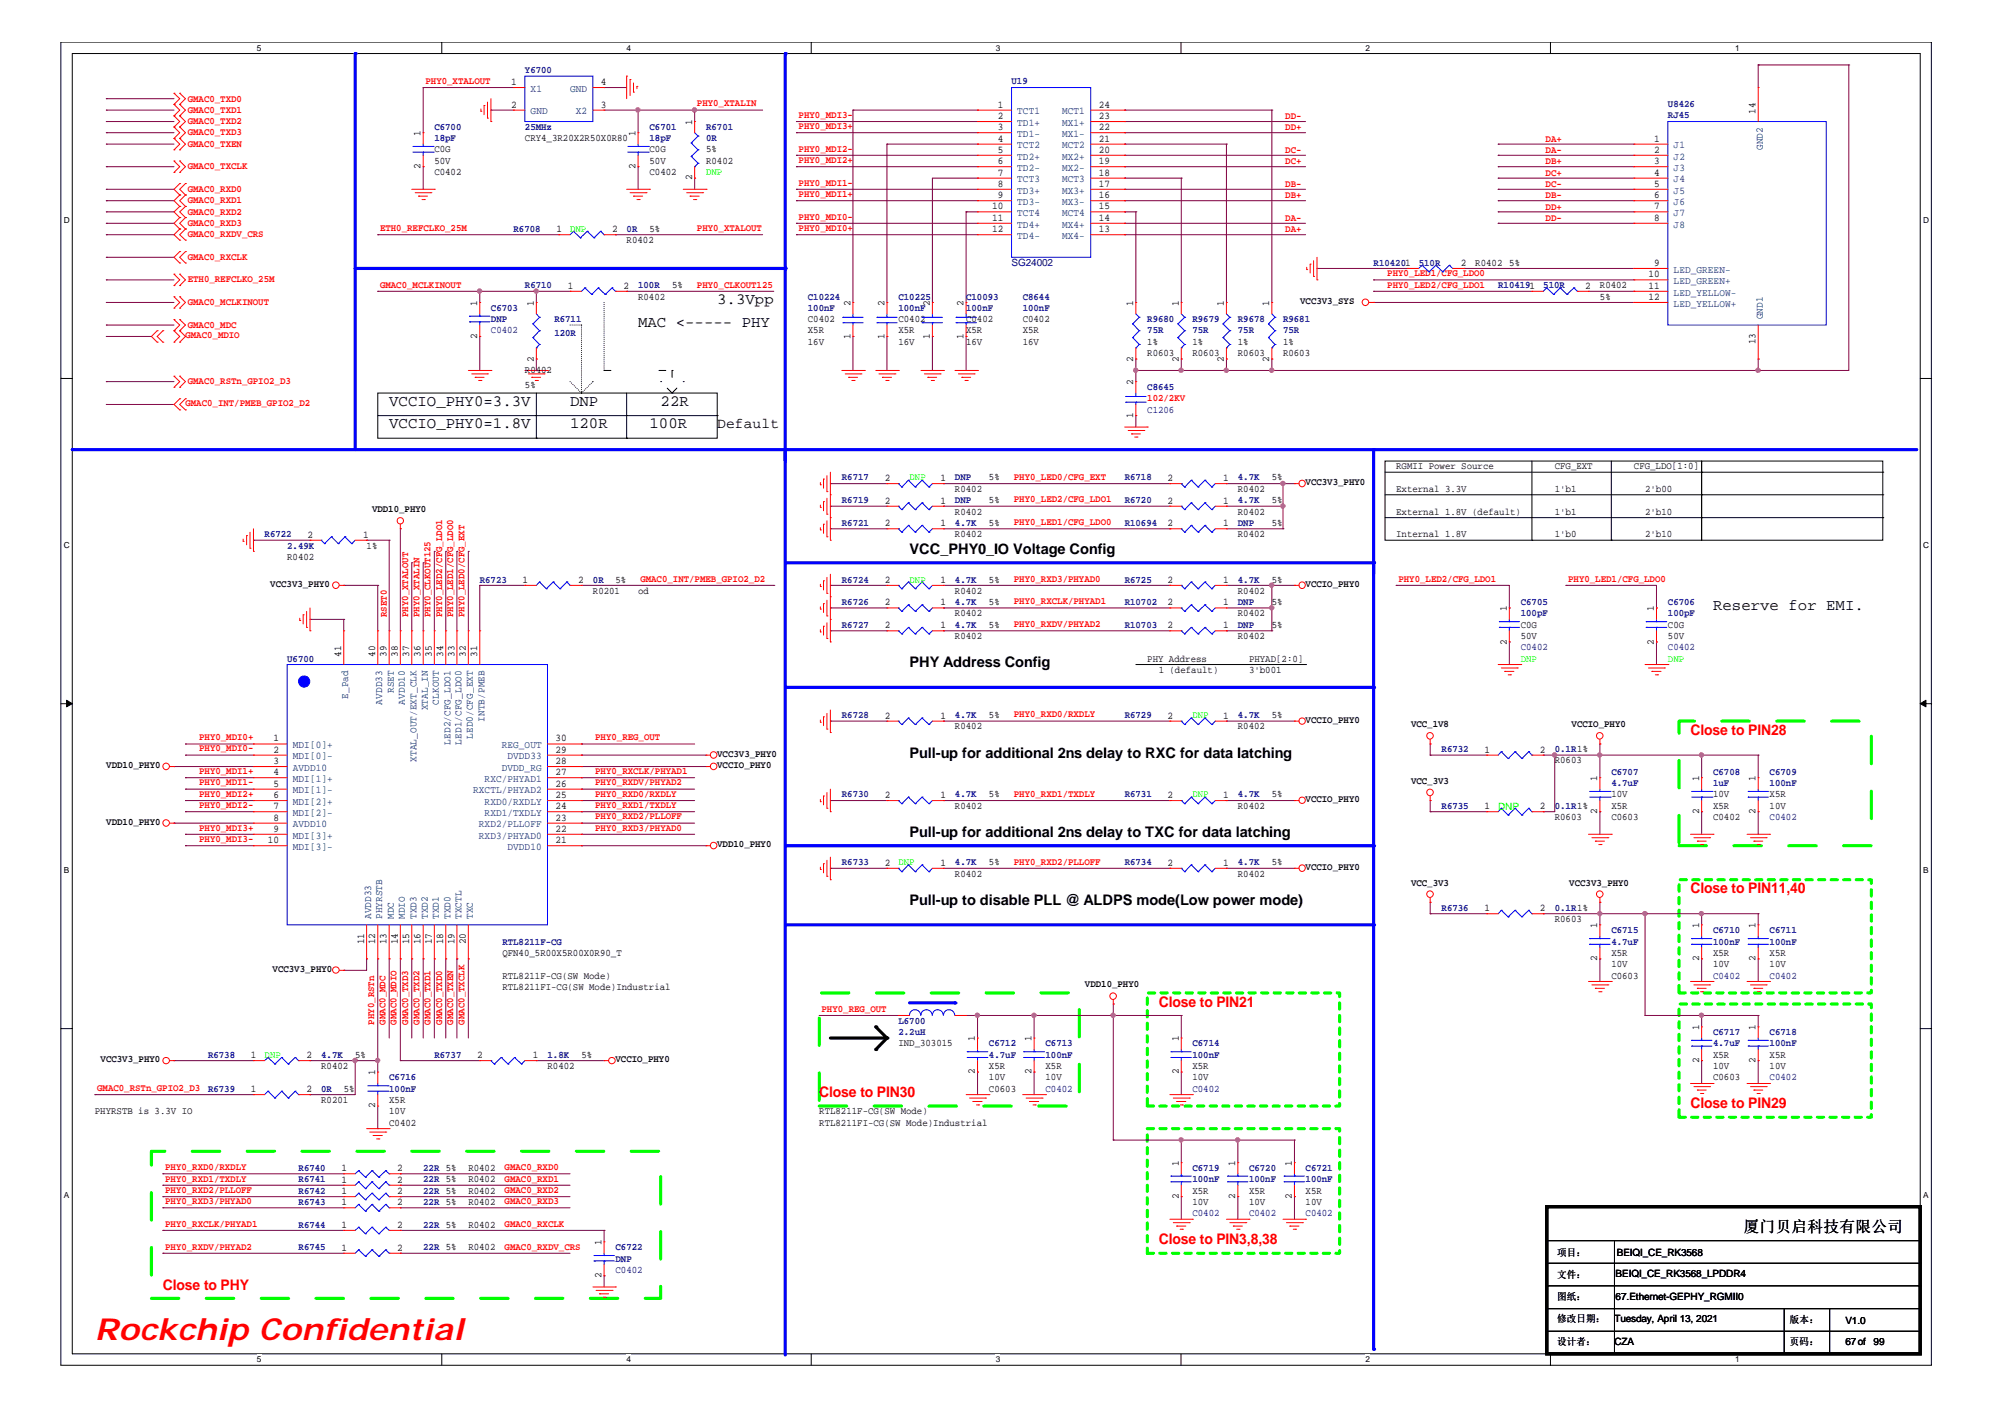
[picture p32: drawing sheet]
<svg xmlns="http://www.w3.org/2000/svg" width="297mm" height="210mm" viewBox="0 0 297 210" stroke-linecap="round" stroke-linejoin="round" font-family="sans-serif">
<defs><g id="words">
<text font-size="4.5" fill="#f00" x="14.1" y="198.5">Rockchip Confidential</text>
<g font-size="2.3">
<text x="106.3" y="45.1">3.3Vpp</text>
<text x="94.5" y="48.4">MAC &lt;----- PHY</text>
<text x="57.7" y="60.1">VCCIO_PHY0=3.3V</text>
<text x="57.7" y="63.5">VCCIO_PHY0=1.8V</text>
<text x="84.5" y="60.1">DNP</text>
<text x="84.5" y="63.5">120R</text>
<text x="96.2" y="63.5">100R</text>
<text x="97.9" y="60.1">22R</text>
<text x="253.8" y="90.3">Reserve for EMI.</text>
<text x="258.3" y="182.4">厦门贝启科技有限公司</text>
</g>
<g font-size="2.2">
<text x="106.3" y="63.3">Default</text>
<text x="134.7" y="82.1">VCC_PHY0_IO Voltage Config</text>
<text x="134.7" y="98.8">PHY Address Config</text>
<text x="134.7" y="112.2">Pull-up for additional 2ns delay to RXC for data latching</text>
<text x="134.7" y="124">Pull-up for additional 2ns delay to TXC for data latching</text>
<text x="134.7" y="134">Pull-up to disable PLL @ ALDPS mode(Low power mode)</text>
</g>
<g font-size="2.2" fill="#f00">
<text x="250.4" y="108.9">Close to PIN28</text>
<text x="250.4" y="132.3">Close to PIN11,40</text>
<text x="171.7" y="149.1">Close to PIN21</text>
<text x="121.4" y="162.5">Close to PIN30</text>
<text x="250.4" y="164.2">Close to PIN29</text>
<text x="171.7" y="184.3">Close to PIN3,8,38</text>
<text x="24.1" y="191">Close to PHY</text>
</g>
<g font-size="1.5" fill="#000080">
<text x="77.8" y="10.9">Y6700</text>
<text x="149.9" y="12.5">U19</text>
<text x="247.1" y="15.8">U8426</text>
<text x="247.1" y="17.5">RJ45</text>
<text x="64.3" y="19.2">C6700</text>
<text x="64.3" y="20.9">18pF</text>
<text x="77.8" y="19.2">25MHz</text>
<text x="96.2" y="19.2">C6701</text>
<text x="96.2" y="20.9">18pF</text>
<text x="104.6" y="19.2">R6701</text>
<text x="104.6" y="20.9">0R</text>
<text x="76.1" y="34.3">R6708</text>
<text x="92.8" y="34.3">0R</text>
<text x="149.9" y="39.5">SG24002</text>
<text x="203.5" y="39.3">R104201</text>
<text x="210.2" y="39.3">510R</text>
<text x="72.7" y="46">C6703</text>
<text x="72.7" y="47.7">DNP</text>
<text x="77.8" y="42.7">R6710</text>
<text x="82.1" y="47.7">R6711</text>
<text x="94.5" y="42.7">100R</text>
<text x="119.7" y="44.4">C10224</text>
<text x="119.7" y="46">100nF</text>
<text x="133.1" y="44.4">C10225</text>
<text x="133.1" y="46">100nF</text>
<text x="143.1" y="44.4">C10093</text>
<text x="143.1" y="46">100nF</text>
<text x="151.5" y="44.4">C8644</text>
<text x="151.5" y="46">100nF</text>
<text x="170" y="47.7">R9680</text>
<text x="176.7" y="47.7">R9679</text>
<text x="183.4" y="47.7">R9678</text>
<text x="190.1" y="47.7">R9681</text>
<text x="222" y="42.7">R104191</text>
<text x="228.6" y="42.7">510R</text>
<text x="72.7" y="49.4">C0402</text>
<text x="82.1" y="49.7">120R</text>
<text x="170" y="49.4">75R</text>
<text x="176.7" y="49.4">75R</text>
<text x="183.4" y="49.4">75R</text>
<text x="190.1" y="49.4">75R</text>
<text x="170" y="57.8">C8645</text>
<text x="170" y="61.1">C1206</text>
<text x="124.7" y="71.2">R6717</text>
<text x="141.5" y="71.2">DNP</text>
<text x="166.6" y="71.2">R6718</text>
<text x="183.4" y="71.2">4.7K</text>
<text x="124.7" y="77.9">R6721</text>
<text x="124.7" y="74.5">R6719</text>
<text x="141.5" y="77.9">4.7K</text>
<text x="141.5" y="74.5">DNP</text>
<text x="166.6" y="77.9">R10694</text>
<text x="166.6" y="74.5">R6720</text>
<text x="183.4" y="77.9">DNP</text>
<text x="183.4" y="74.5">4.7K</text>
<text x="39.2" y="79.6">R6722</text>
<text x="42.5" y="81.3">2.49K</text>
<text x="71.1" y="86.3">R6723</text>
<text x="87.8" y="86.3">0R</text>
<text x="124.7" y="86.3">R6724</text>
<text x="124.7" y="89.6">R6726</text>
<text x="141.5" y="86.3">4.7K</text>
<text x="141.5" y="89.6">4.7K</text>
<text x="166.6" y="89.6">R10702</text>
<text x="166.6" y="86.3">R6725</text>
<text x="183.4" y="89.6">DNP</text>
<text x="183.4" y="86.3">4.7K</text>
<text x="225.3" y="89.6">C6705</text>
<text x="247.1" y="89.6">C6706</text>
<text x="124.7" y="93">R6727</text>
<text x="141.5" y="93">4.7K</text>
<text x="166.6" y="93">R10703</text>
<text x="183.4" y="93">DNP</text>
<text x="225.3" y="91.3">100pF</text>
<text x="247.1" y="91.3">100pF</text>
<text x="42.5" y="98">U6700</text>
<text x="225.3" y="96.3">C0402</text>
<text x="247.1" y="96.3">C0402</text>
<text x="124.7" y="106.4">R6728</text>
<text x="141.5" y="106.4">4.7K</text>
<text x="166.6" y="106.4">R6729</text>
<text x="183.4" y="106.4">4.7K</text>
<text x="213.6" y="111.4">R6732</text>
<text x="230.3" y="111.4">0.1R1%</text>
<text x="124.7" y="118.1">R6730</text>
<text x="141.5" y="118.1">4.7K</text>
<text x="166.6" y="118.1">R6731</text>
<text x="183.4" y="118.1">4.7K</text>
<text x="213.6" y="119.8">R6735</text>
<text x="230.3" y="119.8">0.1R1%</text>
<text x="238.7" y="114.8">C6707</text>
<text x="238.7" y="116.4">4.7uF</text>
<text x="253.8" y="114.8">C6708</text>
<text x="253.8" y="116.4">1uF</text>
<text x="262.2" y="114.8">C6709</text>
<text x="262.2" y="116.4">100nF</text>
<text x="262.2" y="121.5">C0402</text>
<text x="124.7" y="128.2">R6733</text>
<text x="141.5" y="128.2">4.7K</text>
<text x="166.6" y="128.2">R6734</text>
<text x="183.4" y="128.2">4.7K</text>
<text x="213.6" y="134.9">R6736</text>
<text x="230.3" y="134.9">0.1R1%</text>
<text x="74.4" y="139.9">RTL8211F-CG</text>
<text x="238.7" y="138.2">C6715</text>
<text x="238.7" y="139.9">4.7uF</text>
<text x="253.8" y="138.2">C6710</text>
<text x="253.8" y="139.9">100nF</text>
<text x="262.2" y="138.2">C6711</text>
<text x="262.2" y="139.9">100nF</text>
<text x="253.8" y="145">C0402</text>
<text x="262.2" y="145">C0402</text>
<text x="133.1" y="151.7">L6700</text>
<text x="133.1" y="153.3">2.2uH</text>
<text x="146.5" y="155">C6712</text>
<text x="154.9" y="155">C6713</text>
<text x="176.7" y="155">C6714</text>
<text x="253.8" y="153.3">C6717</text>
<text x="253.8" y="155">4.7uF</text>
<text x="262.2" y="153.3">C6718</text>
<text x="262.2" y="155">100nF</text>
<text x="30.8" y="156.7">R6738</text>
<text x="30.8" y="161.7">R6739</text>
<text x="47.6" y="156.7">4.7K</text>
<text x="47.6" y="161.7">0R</text>
<text x="57.7" y="160">C6716</text>
<text x="57.7" y="161.7">100nF</text>
<text x="64.3" y="156.7">R6737</text>
<text x="81.1" y="156.7">1.8K</text>
<text x="146.5" y="156.7">4.7uF</text>
<text x="154.9" y="156.7">100nF</text>
<text x="154.9" y="161.7">C0402</text>
<text x="176.7" y="156.7">100nF</text>
<text x="176.7" y="161.7">C0402</text>
<text x="262.2" y="160">C0402</text>
<text x="44.2" y="173.5">R6740</text>
<text x="62.7" y="173.5">22R 5%</text>
<text x="176.7" y="173.5">C6719</text>
<text x="185" y="173.5">C6720</text>
<text x="193.4" y="173.5">C6721</text>
<text x="44.2" y="175.1">R6741</text>
<text x="44.2" y="176.8">R6742</text>
<text x="44.2" y="178.5">R6743</text>
<text x="62.7" y="175.1">22R 5%</text>
<text x="62.7" y="176.8">22R 5%</text>
<text x="62.7" y="178.5">22R 5%</text>
<text x="176.7" y="175.1">100nF</text>
<text x="185" y="175.1">100nF</text>
<text x="193.4" y="175.1">100nF</text>
<text x="44.2" y="181.8">R6744</text>
<text x="44.2" y="185.2">R6745</text>
<text x="62.7" y="181.8">22R 5%</text>
<text x="62.7" y="185.2">22R 5%</text>
<text x="91.2" y="185.2">C6722</text>
<text x="176.7" y="180.1">C0402</text>
<text x="185" y="180.1">C0402</text>
<text x="193.4" y="180.1">C0402</text>
<text x="91.2" y="186.9">DNP</text>
<text x="91.2" y="188.5">C0402</text>
</g>
<g font-size="1.5" fill="#f00">
<text x="27.8" y="15">GMAC0_TXD0</text>
<text x="27.8" y="16.7">GMAC0_TXD1</text>
<text x="63" y="12.4">PHY0_XTALOUT</text>
<text x="103.3" y="15.8">PHY0_XTALIN</text>
<text x="118.3" y="17.5">PHY0_MDI3-</text>
<text x="190.4" y="17.7">DD-</text>
<text x="27.8" y="18.4">GMAC0_TXD2</text>
<text x="27.8" y="20">GMAC0_TXD3</text>
<text x="27.8" y="21.7">GMAC0_TXEN</text>
<text x="118.3" y="19.1">PHY0_MDI3+</text>
<text x="118.3" y="22.5">PHY0_MDI2-</text>
<text x="190.4" y="19.3">DD+</text>
<text x="190.4" y="22.7">DC-</text>
<text x="229" y="21">DA+</text>
<text x="229" y="22.7">DA-</text>
<text x="27.8" y="25.1">GMAC0_TXCLK</text>
<text x="27.8" y="28.4">GMAC0_RXD0</text>
<text x="118.3" y="24.1">PHY0_MDI2+</text>
<text x="118.3" y="29.2">PHY0_MDI1+</text>
<text x="118.3" y="27.5">PHY0_MDI1-</text>
<text x="190.4" y="24.4">DC+</text>
<text x="190.4" y="29.4">DB+</text>
<text x="190.4" y="27.7">DB-</text>
<text x="229" y="24.4">DB+</text>
<text x="229" y="29.4">DB-</text>
<text x="229" y="26">DC+</text>
<text x="229" y="27.7">DC-</text>
<text x="27.8" y="31.8">GMAC0_RXD2</text>
<text x="27.8" y="33.5">GMAC0_RXD3</text>
<text x="27.8" y="30.1">GMAC0_RXD1</text>
<text x="27.8" y="35.2">GMAC0_RXDV_CRS</text>
<text x="56.3" y="34.2">ETH0_REFCLKO_25M</text>
<text x="103.3" y="34.2">PHY0_XTALOUT</text>
<text x="118.3" y="34.2">PHY0_MDI0+</text>
<text x="118.3" y="32.5">PHY0_MDI0-</text>
<text x="190.4" y="34.4">DA+</text>
<text x="190.4" y="32.7">DA-</text>
<text x="229" y="31">DD+</text>
<text x="229" y="32.7">DD-</text>
<text x="27.8" y="38.5">GMAC0_RXCLK</text>
<text x="27.8" y="41.8">ETH0_REFCLKO_25M</text>
<text x="205.5" y="40.9">PHY0_LED1/CFG_LDO0</text>
<text x="27.8" y="45.2">GMAC0_MCLKINOUT</text>
<text x="56.3" y="42.6">GMAC0_MCLKINOUT</text>
<text x="103.3" y="42.6">PHY0_CLKOUT125</text>
<text x="205.5" y="42.6">PHY0_LED2/CFG_LDO1</text>
<text x="27.5" y="50.1">GMAC0_MDIO</text>
<text x="27.8" y="48.6">GMAC0_MDC</text>
<text x="27.8" y="57">GMAC0_RSTn_GPIO2_D3</text>
<text x="170" y="59.5">102/2KV</text>
<text x="27.5" y="60.1">GMAC0_INT/PMEB_GPIO2_D2</text>
<text x="150.2" y="71.1">PHY0_LED0/CFG_EXT</text>
<text x="150.2" y="74.4">PHY0_LED2/CFG_LDO1</text>
<text x="150.2" y="77.8">PHY0_LED1/CFG_LDO0</text>
<text x="94.9" y="86.2">GMAC0_INT/PMEB_GPIO2_D2</text>
<text x="150.2" y="89.5">PHY0_RXCLK/PHYAD1</text>
<text x="150.2" y="86.2">PHY0_RXD3/PHYAD0</text>
<text x="207.2" y="86.2">PHY0_LED2/CFG_LDO1</text>
<text x="232.3" y="86.2">PHY0_LED1/CFG_LDO0</text>
<text x="57.3" y="91.4" transform="rotate(-90 57.3 91.4)">RSET0</text>
<text x="60.5" y="91.4" transform="rotate(-90 60.5 91.4)">PHY0_XTALOUT</text>
<text x="62.1" y="91.4" transform="rotate(-90 62.1 91.4)">PHY0_XTALIN</text>
<text x="63.8" y="91.4" transform="rotate(-90 63.8 91.4)">PHY0_CLKOUT125</text>
<text x="65.5" y="91.4" transform="rotate(-90 65.5 91.4)">PHY0_LED2/CFG_LDO1</text>
<text x="67.1" y="91.4" transform="rotate(-90 67.1 91.4)">PHY0_LED1/CFG_LDO0</text>
<text x="68.8" y="91.4" transform="rotate(-90 68.8 91.4)">PHY0_LED0/CFG_EXT</text>
<text x="150.2" y="92.9">PHY0_RXDV/PHYAD2</text>
<text x="150.2" y="106.3">PHY0_RXD0/RXDLY</text>
<text x="29.5" y="111.3">PHY0_MDI0-</text>
<text x="29.5" y="109.7">PHY0_MDI0+</text>
<text x="88.2" y="109.7">PHY0_REG_OUT</text>
<text x="29.5" y="119.7">PHY0_MDI2-</text>
<text x="29.5" y="118">PHY0_MDI2+</text>
<text x="29.5" y="116.3">PHY0_MDI1-</text>
<text x="29.5" y="114.7">PHY0_MDI1+</text>
<text x="88.2" y="119.7">PHY0_RXD1/TXDLY</text>
<text x="88.2" y="118">PHY0_RXD0/RXDLY</text>
<text x="88.2" y="116.3">PHY0_RXDV/PHYAD2</text>
<text x="88.2" y="114.7">PHY0_RXCLK/PHYAD1</text>
<text x="150.2" y="118">PHY0_RXD1/TXDLY</text>
<text x="29.5" y="124.7">PHY0_MDI3-</text>
<text x="29.5" y="123">PHY0_MDI3+</text>
<text x="88.2" y="123">PHY0_RXD3/PHYAD0</text>
<text x="88.2" y="121.4">PHY0_RXD2/PLLOFF</text>
<text x="150.2" y="128.1">PHY0_RXD2/PLLOFF</text>
<text x="121.7" y="149.9">PHY0_REG_OUT</text>
<text x="55.4" y="151.8" transform="rotate(-90 55.4 151.8)">PHY0_RSTn</text>
<text x="57.1" y="151.8" transform="rotate(-90 57.1 151.8)">GMAC0_MDC</text>
<text x="58.8" y="151.8" transform="rotate(-90 58.8 151.8)">GMAC0_MDIO</text>
<text x="60.5" y="151.8" transform="rotate(-90 60.5 151.8)">GMAC0_TXD3</text>
<text x="62.1" y="151.8" transform="rotate(-90 62.1 151.8)">GMAC0_TXD2</text>
<text x="63.8" y="151.8" transform="rotate(-90 63.8 151.8)">GMAC0_TXD1</text>
<text x="65.5" y="151.8" transform="rotate(-90 65.5 151.8)">GMAC0_TXD0</text>
<text x="67.1" y="151.8" transform="rotate(-90 67.1 151.8)">GMAC0_TXEN</text>
<text x="68.8" y="151.8" transform="rotate(-90 68.8 151.8)">GMAC0_TXCLK</text>
<text x="14.4" y="161.6">GMAC0_RSTn_GPIO2_D3</text>
<text x="24.5" y="173.3">PHY0_RXD0/RXDLY</text>
<text x="74.8" y="173.3">GMAC0_RXD0</text>
<text x="24.5" y="178.4">PHY0_RXD3/PHYAD0</text>
<text x="24.5" y="176.7">PHY0_RXD2/PLLOFF</text>
<text x="24.5" y="175">PHY0_RXD1/TXDLY</text>
<text x="74.8" y="176.7">GMAC0_RXD2</text>
<text x="74.8" y="178.4">GMAC0_RXD3</text>
<text x="74.8" y="175">GMAC0_RXD1</text>
<text x="24.5" y="185.1">PHY0_RXDV/PHYAD2</text>
<text x="24.5" y="181.7">PHY0_RXCLK/PHYAD1</text>
<text x="74.8" y="181.7">GMAC0_RXCLK</text>
<text x="74.8" y="185.1">GMAC0_RXDV_CRS</text>
</g>
<g font-size="1.5">
<text x="75.7" y="12.6">1</text>
<text x="75.7" y="15.9">2</text>
<text x="89" y="15.9">3</text>
<text x="89" y="12.6">4</text>
<text x="147.8" y="17.6">2</text>
<text x="147.8" y="15.9">1</text>
<text x="162.8" y="15.9">24</text>
<text x="162.8" y="17.6">23</text>
<text x="260.1" y="16.8" transform="rotate(-90 260.1 16.8)">14</text>
<text x="62.3" y="20.2" transform="rotate(-90 62.3 20.2)">1</text>
<text x="64.3" y="22.6">C0G</text>
<text x="77.8" y="20.9">CRY4_3R20X2R50X0R80</text>
<text x="94.1" y="20.2" transform="rotate(-90 94.1 20.2)">1</text>
<text x="96.2" y="22.6">C0G</text>
<text x="102.5" y="18.5" transform="rotate(-90 102.5 18.5)">1</text>
<text x="104.6" y="22.6">5%</text>
<text x="147.8" y="22.6">5</text>
<text x="147.8" y="21">4</text>
<text x="147.8" y="19.3">3</text>
<text x="162.8" y="19.3">22</text>
<text x="162.8" y="21">21</text>
<text x="162.8" y="22.6">20</text>
<text x="245.1" y="21">1</text>
<text x="245.1" y="22.6">2</text>
<text x="62.3" y="25" transform="rotate(-90 62.3 25)">2</text>
<text x="64.3" y="25.9">C0402</text>
<text x="64.3" y="24.2">50V</text>
<text x="94.1" y="25" transform="rotate(-90 94.1 25)">2</text>
<text x="96.2" y="25.9">C0402</text>
<text x="96.2" y="24.2">50V</text>
<text x="102.5" y="26.7" transform="rotate(-90 102.5 26.7)">2</text>
<text x="104.6" y="24.2">R0402</text>
<text x="147.8" y="29.4">9</text>
<text x="147.8" y="27.7">8</text>
<text x="147.8" y="26">7</text>
<text x="147.8" y="24.3">6</text>
<text x="162.8" y="24.3">19</text>
<text x="162.8" y="26">18</text>
<text x="162.8" y="27.7">17</text>
<text x="162.8" y="29.4">16</text>
<text x="245.1" y="24.3">3</text>
<text x="245.1" y="26">4</text>
<text x="245.1" y="27.7">5</text>
<text x="245.1" y="29.4">6</text>
<text x="82.4" y="34.4">1</text>
<text x="90.7" y="34.4">2</text>
<text x="92.8" y="36">R0402</text>
<text x="96.2" y="34.3">5%</text>
<text x="147" y="34.4">12</text>
<text x="147" y="32.7">11</text>
<text x="147" y="31">10</text>
<text x="162.8" y="31">15</text>
<text x="162.8" y="32.7">14</text>
<text x="162.8" y="34.4">13</text>
<text x="245.1" y="31">7</text>
<text x="245.1" y="32.7">8</text>
<text x="216.4" y="39.4">2</text>
<text x="218.6" y="39.3">R0402</text>
<text x="223.6" y="39.3">5%</text>
<text x="244.2" y="41.1">10</text>
<text x="245.1" y="39.4">9</text>
<text x="70.7" y="45.3" transform="rotate(-90 70.7 45.3)">1</text>
<text x="79.1" y="45.3" transform="rotate(-90 79.1 45.3)">1</text>
<text x="84.1" y="42.8">1</text>
<text x="92.4" y="42.8">2</text>
<text x="94.5" y="44.4">R0402</text>
<text x="99.6" y="42.7">5%</text>
<text x="119.7" y="47.7">C0402</text>
<text x="126" y="45.3" transform="rotate(-90 126 45.3)">2</text>
<text x="131" y="45.3" transform="rotate(-90 131 45.3)">2</text>
<text x="133.1" y="47.7">C0402</text>
<text x="137.8" y="45.3" transform="rotate(-90 137.8 45.3)">2</text>
<text x="142.7" y="45.3" transform="rotate(-90 142.7 45.3)">2</text>
<text x="143.1" y="47.7">C0402</text>
<text x="151.5" y="47.7">C0402</text>
<text x="167.9" y="45.3" transform="rotate(-90 167.9 45.3)">1</text>
<text x="174.6" y="45.3" transform="rotate(-90 174.6 45.3)">1</text>
<text x="181.3" y="45.3" transform="rotate(-90 181.3 45.3)">1</text>
<text x="188" y="45.3" transform="rotate(-90 188 45.3)">1</text>
<text x="192.6" y="45">VCC3V3_SYS</text>
<text x="234.9" y="42.8">2</text>
<text x="237" y="42.7">R0402</text>
<text x="237" y="44.4">5%</text>
<text x="244.2" y="42.8">11</text>
<text x="244.2" y="44.4">12</text>
<text x="70.7" y="50.2" transform="rotate(-90 70.7 50.2)">2</text>
<text x="79.1" y="53.6" transform="rotate(-90 79.1 53.6)">2</text>
<text x="119.7" y="49.4">X5R</text>
<text x="119.7" y="51.1">16V</text>
<text x="126" y="50.2" transform="rotate(-90 126 50.2)">1</text>
<text x="131" y="50.2" transform="rotate(-90 131 50.2)">1</text>
<text x="133.1" y="49.4">X5R</text>
<text x="133.1" y="51.1">16V</text>
<text x="137.8" y="50.2" transform="rotate(-90 137.8 50.2)">1</text>
<text x="142.7" y="50.2" transform="rotate(-90 142.7 50.2)">1</text>
<text x="143.1" y="49.4">X5R</text>
<text x="143.1" y="51.1">16V</text>
<text x="151.5" y="49.4">X5R</text>
<text x="151.5" y="51.1">16V</text>
<text x="167.9" y="53.6" transform="rotate(-90 167.9 53.6)">2</text>
<text x="170" y="52.8">R0603</text>
<text x="170" y="51.1">1%</text>
<text x="174.6" y="53.6" transform="rotate(-90 174.6 53.6)">2</text>
<text x="176.7" y="52.8">R0603</text>
<text x="176.7" y="51.1">1%</text>
<text x="181.3" y="53.6" transform="rotate(-90 181.3 53.6)">2</text>
<text x="183.4" y="52.8">R0603</text>
<text x="183.4" y="51.1">1%</text>
<text x="188" y="53.6" transform="rotate(-90 188 53.6)">2</text>
<text x="190.1" y="52.8">R0603</text>
<text x="190.1" y="51.1">1%</text>
<text x="260.1" y="51" transform="rotate(-90 260.1 51)">13</text>
<text x="77.8" y="55.3">R0402</text>
<text x="77.8" y="57.4">5%</text>
<text x="167.9" y="57" transform="rotate(-90 167.9 57)">2</text>
<text x="167.9" y="61.9" transform="rotate(-90 167.9 61.9)">1</text>
<text x="131.1" y="71.3">2</text>
<text x="139.3" y="71.3">1</text>
<text x="146.5" y="71.2">5%</text>
<text x="173" y="71.3">2</text>
<text x="181.2" y="71.3">1</text>
<text x="188.4" y="71.2">5%</text>
<text x="193.4" y="71.9">VCC3V3_PHY0</text>
<text x="206.8" y="69.5">RGMII Power Source</text>
<text x="230.3" y="69.5">CFG_EXT</text>
<text x="242.1" y="69.5">CFG_LDO[1:0]</text>
<text x="55.1" y="75.9">VDD10_PHY0</text>
<text x="131.1" y="77.9">2</text>
<text x="131.1" y="74.6">2</text>
<text x="139.3" y="77.9">1</text>
<text x="139.3" y="74.6">1</text>
<text x="141.5" y="72.9">R0402</text>
<text x="141.5" y="76.2">R0402</text>
<text x="146.5" y="77.9">5%</text>
<text x="146.5" y="74.5">5%</text>
<text x="173" y="77.9">2</text>
<text x="173" y="74.6">2</text>
<text x="181.2" y="77.9">1</text>
<text x="181.2" y="74.6">1</text>
<text x="183.4" y="76.2">R0402</text>
<text x="183.4" y="72.9">R0402</text>
<text x="188.4" y="77.9">5%</text>
<text x="188.4" y="74.5">5%</text>
<text x="206.8" y="72.9">External 3.3V</text>
<text x="206.8" y="76.2">External 1.8V (default)</text>
<text x="230.3" y="72.9">1'b1</text>
<text x="230.3" y="76.2">1'b1</text>
<text x="243.7" y="72.9">2'b00</text>
<text x="243.7" y="76.2">2'b10</text>
<text x="42.5" y="82.9">R0402</text>
<text x="45.6" y="79.6">2</text>
<text x="53.8" y="79.6">1</text>
<text x="54.3" y="81.3">1%</text>
<text x="141.5" y="79.6">R0402</text>
<text x="183.4" y="79.6">R0402</text>
<text x="206.8" y="79.6">Internal 1.8V</text>
<text x="230.3" y="79.6">1'b0</text>
<text x="243.7" y="79.6">2'b10</text>
<text x="40" y="86.9">VCC3V3_PHY0</text>
<text x="77.4" y="86.3">1</text>
<text x="85.6" y="86.3">2</text>
<text x="87.8" y="87.9">R0201</text>
<text x="91.2" y="86.3">5%</text>
<text x="94.5" y="87.9">od</text>
<text x="131.1" y="86.3">2</text>
<text x="131.1" y="89.7">2</text>
<text x="139.3" y="86.3">1</text>
<text x="139.3" y="89.7">1</text>
<text x="141.5" y="87.9">R0402</text>
<text x="146.5" y="86.3">5%</text>
<text x="146.5" y="89.6">5%</text>
<text x="173" y="89.7">2</text>
<text x="173" y="86.3">2</text>
<text x="181.2" y="89.7">1</text>
<text x="181.2" y="86.3">1</text>
<text x="183.4" y="87.9">R0402</text>
<text x="188.4" y="89.6">5%</text>
<text x="188.4" y="86.3">5%</text>
<text x="193.4" y="86.9">VCCIO_PHY0</text>
<text x="131.1" y="93.1">2</text>
<text x="139.3" y="93.1">1</text>
<text x="141.5" y="91.3">R0402</text>
<text x="141.5" y="94.7">R0402</text>
<text x="146.5" y="93">5%</text>
<text x="173" y="93.1">2</text>
<text x="181.2" y="93.1">1</text>
<text x="183.4" y="91.3">R0402</text>
<text x="183.4" y="94.7">R0402</text>
<text x="188.4" y="93">5%</text>
<text x="223.2" y="95.5" transform="rotate(-90 223.2 95.5)">2</text>
<text x="223.2" y="90.6" transform="rotate(-90 223.2 90.6)">1</text>
<text x="225.3" y="93">C0G</text>
<text x="225.3" y="94.7">50V</text>
<text x="245" y="95.5" transform="rotate(-90 245 95.5)">2</text>
<text x="245" y="90.6" transform="rotate(-90 245 90.6)">1</text>
<text x="247.1" y="93">C0G</text>
<text x="247.1" y="94.7">50V</text>
<text x="50.5" y="97.3" transform="rotate(-90 50.5 97.3)">41</text>
<text x="55.6" y="97.3" transform="rotate(-90 55.6 97.3)">40</text>
<text x="57.3" y="97.3" transform="rotate(-90 57.3 97.3)">39</text>
<text x="58.9" y="97.3" transform="rotate(-90 58.9 97.3)">38</text>
<text x="60.6" y="97.3" transform="rotate(-90 60.6 97.3)">37</text>
<text x="62.3" y="97.3" transform="rotate(-90 62.3 97.3)">36</text>
<text x="64" y="97.3" transform="rotate(-90 64 97.3)">35</text>
<text x="65.7" y="97.3" transform="rotate(-90 65.7 97.3)">34</text>
<text x="67.3" y="97.3" transform="rotate(-90 67.3 97.3)">33</text>
<text x="69" y="97.3" transform="rotate(-90 69 97.3)">32</text>
<text x="70.7" y="97.3" transform="rotate(-90 70.7 97.3)">31</text>
<text x="170" y="98">PHY Address</text>
<text x="171.7" y="99.7">1 (default)</text>
<text x="185" y="98">PHYAD[2:0]</text>
<text x="185" y="99.7">3'b001</text>
<text x="131.1" y="106.4">2</text>
<text x="139.3" y="106.4">1</text>
<text x="146.5" y="106.4">5%</text>
<text x="173" y="106.4">2</text>
<text x="181.2" y="106.4">1</text>
<text x="188.4" y="106.4">5%</text>
<text x="193.4" y="107.1">VCCIO_PHY0</text>
<text x="209" y="107.7">VCC_1V8</text>
<text x="232.8" y="107.7">VCCIO_PHY0</text>
<text x="15.7" y="113.8">VDD10_PHY0</text>
<text x="40.5" y="109.8">1</text>
<text x="40.5" y="111.5">2</text>
<text x="40.5" y="113.2">3</text>
<text x="82.3" y="113.2">28</text>
<text x="82.3" y="111.5">29</text>
<text x="82.3" y="109.8">30</text>
<text x="106.3" y="112.1">VCC3V3_PHY0</text>
<text x="106.3" y="113.8">VCCIO_PHY0</text>
<text x="141.5" y="108">R0402</text>
<text x="183.4" y="108">R0402</text>
<text x="219.9" y="111.5">1</text>
<text x="228.1" y="111.5">2</text>
<text x="230.3" y="113.1">R0603</text>
<text x="40.5" y="114.8">4</text>
<text x="40.5" y="116.5">5</text>
<text x="40.5" y="118.2">6</text>
<text x="40.5" y="119.9">7</text>
<text x="82.3" y="119.9">24</text>
<text x="82.3" y="118.2">25</text>
<text x="82.3" y="116.5">26</text>
<text x="82.3" y="114.8">27</text>
<text x="131.1" y="118.2">2</text>
<text x="139.3" y="118.2">1</text>
<text x="141.5" y="119.8">R0402</text>
<text x="146.5" y="118.1">5%</text>
<text x="173" y="118.2">2</text>
<text x="181.2" y="118.2">1</text>
<text x="183.4" y="119.8">R0402</text>
<text x="188.4" y="118.1">5%</text>
<text x="193.4" y="118.8">VCCIO_PHY0</text>
<text x="209" y="116.1">VCC_3V3</text>
<text x="219.9" y="119.9">1</text>
<text x="228.1" y="119.9">2</text>
<text x="236.6" y="115.7" transform="rotate(-90 236.6 115.7)">1</text>
<text x="238.7" y="119.8">X5R</text>
<text x="238.7" y="118.1">10V</text>
<text x="251.7" y="115.7" transform="rotate(-90 251.7 115.7)">1</text>
<text x="253.8" y="119.8">X5R</text>
<text x="253.8" y="118.1">10V</text>
<text x="260.1" y="115.7" transform="rotate(-90 260.1 115.7)">1</text>
<text x="262.2" y="118.1">X5R</text>
<text x="262.2" y="119.8">10V</text>
<text x="15.7" y="122.1">VDD10_PHY0</text>
<text x="39.7" y="124.9">10</text>
<text x="40.5" y="121.6">8</text>
<text x="40.5" y="123.2">9</text>
<text x="82.3" y="124.9">21</text>
<text x="82.3" y="123.2">22</text>
<text x="82.3" y="121.6">23</text>
<text x="106.3" y="125.5">VDD10_PHY0</text>
<text x="230.3" y="121.5">R0603</text>
<text x="236.6" y="120.6" transform="rotate(-90 236.6 120.6)">2</text>
<text x="238.7" y="121.5">C0603</text>
<text x="251.7" y="120.6" transform="rotate(-90 251.7 120.6)">2</text>
<text x="253.8" y="121.5">C0402</text>
<text x="260.1" y="120.6" transform="rotate(-90 260.1 120.6)">2</text>
<text x="131.1" y="128.2">2</text>
<text x="139.3" y="128.2">1</text>
<text x="141.5" y="129.9">R0402</text>
<text x="146.5" y="128.2">5%</text>
<text x="173" y="128.2">2</text>
<text x="181.2" y="128.2">1</text>
<text x="183.4" y="129.9">R0402</text>
<text x="188.4" y="128.2">5%</text>
<text x="193.4" y="128.8">VCCIO_PHY0</text>
<text x="209" y="131.2">VCC_3V3</text>
<text x="232.5" y="131.2">VCC3V3_PHY0</text>
<text x="219.9" y="135">1</text>
<text x="228.1" y="135">2</text>
<text x="230.3" y="136.6">R0603</text>
<text x="236.6" y="137.5" transform="rotate(-90 236.6 137.5)">1</text>
<text x="251.7" y="137.5" transform="rotate(-90 251.7 137.5)">1</text>
<text x="260.1" y="137.5" transform="rotate(-90 260.1 137.5)">1</text>
<text x="40.4" y="143.9">VCC3V3_PHY0</text>
<text x="53.9" y="139.9" transform="rotate(-90 53.9 139.9)">11</text>
<text x="55.6" y="139.9" transform="rotate(-90 55.6 139.9)">12</text>
<text x="57.3" y="139.9" transform="rotate(-90 57.3 139.9)">13</text>
<text x="58.9" y="139.9" transform="rotate(-90 58.9 139.9)">14</text>
<text x="60.6" y="139.9" transform="rotate(-90 60.6 139.9)">15</text>
<text x="62.3" y="139.9" transform="rotate(-90 62.3 139.9)">16</text>
<text x="64" y="139.9" transform="rotate(-90 64 139.9)">17</text>
<text x="65.7" y="139.9" transform="rotate(-90 65.7 139.9)">18</text>
<text x="67.3" y="139.9" transform="rotate(-90 67.3 139.9)">19</text>
<text x="69" y="139.9" transform="rotate(-90 69 139.9)">20</text>
<text x="74.4" y="141.6">QFN40_5R00X5R00X0R90_T</text>
<text x="236.6" y="142.4" transform="rotate(-90 236.6 142.4)">2</text>
<text x="238.7" y="141.6">X5R</text>
<text x="238.7" y="143.3">10V</text>
<text x="251.7" y="142.4" transform="rotate(-90 251.7 142.4)">2</text>
<text x="253.8" y="141.6">X5R</text>
<text x="253.8" y="143.3">10V</text>
<text x="260.1" y="142.4" transform="rotate(-90 260.1 142.4)">2</text>
<text x="262.2" y="141.6">X5R</text>
<text x="262.2" y="143.3">10V</text>
<text x="74.4" y="145">RTL8211F-CG(SW Mode)</text>
<text x="74.4" y="146.6">RTL8211FI-CG(SW Mode)Industrial</text>
<text x="160.7" y="146.3">VDD10_PHY0</text>
<text x="238.7" y="145">C0603</text>
<text x="133.1" y="155">IND_303015</text>
<text x="144.4" y="154.3" transform="rotate(-90 144.4 154.3)">1</text>
<text x="152.8" y="154.3" transform="rotate(-90 152.8 154.3)">1</text>
<text x="174.6" y="154.3" transform="rotate(-90 174.6 154.3)">1</text>
<text x="251.7" y="152.6" transform="rotate(-90 251.7 152.6)">1</text>
<text x="260.1" y="152.6" transform="rotate(-90 260.1 152.6)">1</text>
<text x="14.9" y="157.4">VCC3V3_PHY0</text>
<text x="37.2" y="156.7">1</text>
<text x="37.2" y="161.8">1</text>
<text x="45.4" y="156.7">2</text>
<text x="45.4" y="161.8">2</text>
<text x="47.6" y="158.3">R0402</text>
<text x="50.9" y="161.7">5%</text>
<text x="52.6" y="156.7">5%</text>
<text x="55.6" y="159.3" transform="rotate(-90 55.6 159.3)">1</text>
<text x="70.7" y="156.7">2</text>
<text x="79" y="156.7">1</text>
<text x="81.1" y="158.3">R0402</text>
<text x="86.1" y="156.7">5%</text>
<text x="91.2" y="157.4">VCCIO_PHY0</text>
<text x="144.4" y="159.1" transform="rotate(-90 144.4 159.1)">2</text>
<text x="146.5" y="161.7">C0603</text>
<text x="146.5" y="158.3">X5R</text>
<text x="146.5" y="160">10V</text>
<text x="152.8" y="159.1" transform="rotate(-90 152.8 159.1)">2</text>
<text x="154.9" y="158.3">X5R</text>
<text x="154.9" y="160">10V</text>
<text x="174.6" y="159.1" transform="rotate(-90 174.6 159.1)">2</text>
<text x="176.7" y="158.3">X5R</text>
<text x="176.7" y="160">10V</text>
<text x="251.7" y="157.5" transform="rotate(-90 251.7 157.5)">2</text>
<text x="253.8" y="160">C0603</text>
<text x="253.8" y="156.7">X5R</text>
<text x="253.8" y="158.3">10V</text>
<text x="260.1" y="157.5" transform="rotate(-90 260.1 157.5)">2</text>
<text x="262.2" y="156.7">X5R</text>
<text x="262.2" y="158.3">10V</text>
<text x="14.1" y="165.1">PHYRSTB is 3.3V IO</text>
<text x="47.6" y="163.4">R0201</text>
<text x="55.6" y="164.2" transform="rotate(-90 55.6 164.2)">2</text>
<text x="57.7" y="166.7">C0402</text>
<text x="57.7" y="163.4">X5R</text>
<text x="57.7" y="165.1">10V</text>
<text x="121.4" y="165.1">RTL8211F-CG(SW Mode)</text>
<text x="121.4" y="166.7">RTL8211FI-CG(SW Mode)Industrial</text>
<text x="50.6" y="173.5">1</text>
<text x="58.8" y="173.5">2</text>
<text x="69.4" y="173.5">R0402</text>
<text x="174.6" y="172.7" transform="rotate(-90 174.6 172.7)">1</text>
<text x="183" y="172.7" transform="rotate(-90 183 172.7)">1</text>
<text x="191.4" y="172.7" transform="rotate(-90 191.4 172.7)">1</text>
<text x="50.6" y="175.2">1</text>
<text x="50.6" y="176.9">1</text>
<text x="50.6" y="178.5">1</text>
<text x="58.8" y="175.2">2</text>
<text x="58.8" y="176.9">2</text>
<text x="58.8" y="178.5">2</text>
<text x="69.4" y="175.1">R0402</text>
<text x="69.4" y="176.8">R0402</text>
<text x="69.4" y="178.5">R0402</text>
<text x="174.6" y="177.6" transform="rotate(-90 174.6 177.6)">2</text>
<text x="176.7" y="176.8">X5R</text>
<text x="176.7" y="178.5">10V</text>
<text x="183" y="177.6" transform="rotate(-90 183 177.6)">2</text>
<text x="185" y="176.8">X5R</text>
<text x="185" y="178.5">10V</text>
<text x="191.4" y="177.6" transform="rotate(-90 191.4 177.6)">2</text>
<text x="193.4" y="176.8">X5R</text>
<text x="193.4" y="178.5">10V</text>
<text x="50.6" y="181.9">1</text>
<text x="50.6" y="185.3">1</text>
<text x="58.8" y="181.9">2</text>
<text x="58.8" y="185.3">2</text>
<text x="69.4" y="181.8">R0402</text>
<text x="69.4" y="185.2">R0402</text>
<text x="89.1" y="184.5" transform="rotate(-90 89.1 184.5)">1</text>
<text x="230.7" y="186">项目：</text>
<text x="239.5" y="186">BEIQI_CE_RK3568</text>
<text x="89.1" y="189.3" transform="rotate(-90 89.1 189.3)">2</text>
<text x="230.7" y="189.3">文件：</text>
<text x="239.4" y="189.2">BEIQI_CE_RK3568_LPDDR4</text>
<text x="230.7" y="195.8">修改日期：</text>
<text x="230.7" y="192.5">图纸：</text>
<text x="239.2" y="195.8">Tuesday, April 13, 2021</text>
<text x="239.4" y="192.5">67.Ethernet-GEPHY_RGMII0</text>
<text x="265.2" y="196">版本：</text>
<text x="273.4" y="196.2">V1.0</text>
<text x="230.7" y="199.2">设计者：</text>
<text x="239.2" y="199.2">CZA</text>
<text x="265.2" y="199.2">页码：</text>
<text x="273.4" y="199.2">67of</text>
<text x="277.6" y="199.2">99</text>
</g>
<g font-size="1.5" fill="#004080">
<text x="78.6" y="13.6">X1</text>
<text x="78.6" y="16.9">GND</text>
<text x="84.5" y="13.6">GND</text>
<text x="85.3" y="16.9">X2</text>
<text x="150.7" y="16.9">TCT1</text>
<text x="157.4" y="16.9">MCT1</text>
<text x="150.7" y="23.6">TD2+</text>
<text x="150.7" y="22">TCT2</text>
<text x="150.7" y="20.3">TD1-</text>
<text x="150.7" y="18.6">TD1+</text>
<text x="157.4" y="18.6">MX1+</text>
<text x="157.4" y="20.3">MX1-</text>
<text x="157.4" y="22">MCT2</text>
<text x="157.4" y="23.6">MX2+</text>
<text x="247.9" y="22">J1</text>
<text x="247.9" y="23.6">J2</text>
<text x="261.2" y="22.2" transform="rotate(-90 261.2 22.2)">GND2</text>
<text x="150.7" y="28.7">TD3+</text>
<text x="150.7" y="27">TCT3</text>
<text x="150.7" y="25.3">TD2-</text>
<text x="157.4" y="25.3">MX2-</text>
<text x="157.4" y="27">MCT3</text>
<text x="157.4" y="28.7">MX3+</text>
<text x="247.9" y="25.3">J3</text>
<text x="247.9" y="27">J4</text>
<text x="247.9" y="28.7">J5</text>
<text x="150.7" y="35.4">TD4-</text>
<text x="150.7" y="33.7">TD4+</text>
<text x="150.7" y="32">TCT4</text>
<text x="150.7" y="30.4">TD3-</text>
<text x="157.4" y="30.4">MX3-</text>
<text x="157.4" y="32">MCT4</text>
<text x="157.4" y="33.7">MX4+</text>
<text x="157.4" y="35.4">MX4-</text>
<text x="247.9" y="30.4">J6</text>
<text x="247.9" y="32">J7</text>
<text x="247.9" y="33.7">J8</text>
<text x="247.9" y="40.4">LED_GREEN-</text>
<text x="247.9" y="42.1">LED_GREEN+</text>
<text x="247.9" y="43.8">LED_YELLOW-</text>
<text x="247.9" y="45.4">LED_YELLOW+</text>
<text x="261.2" y="47.3" transform="rotate(-90 261.2 47.3)">GND1</text>
<text x="51.6" y="103.5" transform="rotate(-90 51.6 103.5)">E_Pad</text>
<text x="56.6" y="104.4" transform="rotate(-90 56.6 104.4)">AVDD33</text>
<text x="58.3" y="102.7" transform="rotate(-90 58.3 102.7)">RSET</text>
<text x="60" y="104.4" transform="rotate(-90 60 104.4)">AVDD10</text>
<text x="63.4" y="105.2" transform="rotate(-90 63.4 105.2)">XTAL_IN</text>
<text x="65" y="104.4" transform="rotate(-90 65 104.4)">CLKOUT</text>
<text x="71.8" y="106.9" transform="rotate(-90 71.8 106.9)">INTB/PMEB</text>
<text x="43.4" y="110.8">MDI[0]+</text>
<text x="43.4" y="112.5">MDI[0]-</text>
<text x="61.7" y="112.8" transform="rotate(-90 61.7 112.8)">XTAL_OUT/EXT_CLK</text>
<text x="66.7" y="110.3" transform="rotate(-90 66.7 110.3)">LED2/CFG_LDO1</text>
<text x="68.4" y="110.3" transform="rotate(-90 68.4 110.3)">LED1/CFG_LDO0</text>
<text x="70.1" y="109.4" transform="rotate(-90 70.1 109.4)">LED0/CFG_EXT</text>
<text x="74.3" y="110.8">REG_OUT</text>
<text x="75.2" y="112.5">DVDD33</text>
<text x="43.4" y="114.2">AVDD10</text>
<text x="43.4" y="115.8">MDI[1]+</text>
<text x="43.4" y="117.5">MDI[1]-</text>
<text x="43.4" y="119.2">MDI[2]+</text>
<text x="70.1" y="117.5">RXCTL/PHYAD2</text>
<text x="71.8" y="119.2">RXD0/RXDLY</text>
<text x="71.8" y="115.8">RXC/PHYAD1</text>
<text x="74.3" y="114.2">DVDD_RG</text>
<text x="43.4" y="120.9">MDI[2]-</text>
<text x="43.4" y="122.6">AVDD10</text>
<text x="43.4" y="124.2">MDI[3]+</text>
<text x="43.4" y="125.9">MDI[3]-</text>
<text x="71" y="124.2">RXD3/PHYAD0</text>
<text x="71" y="122.6">RXD2/PLLOFF</text>
<text x="71.8" y="120.9">RXD1/TXDLY</text>
<text x="75.2" y="125.9">DVDD10</text>
<text x="55" y="136.2" transform="rotate(-90 55 136.2)">AVDD33</text>
<text x="56.6" y="136.2" transform="rotate(-90 56.6 136.2)">PHYRSTB</text>
<text x="58.3" y="136.2" transform="rotate(-90 58.3 136.2)">MDC</text>
<text x="60" y="136.2" transform="rotate(-90 60 136.2)">MDIO</text>
<text x="61.7" y="136.2" transform="rotate(-90 61.7 136.2)">TXD3</text>
<text x="63.4" y="136.2" transform="rotate(-90 63.4 136.2)">TXD2</text>
<text x="65" y="136.2" transform="rotate(-90 65 136.2)">TXD1</text>
<text x="66.7" y="136.2" transform="rotate(-90 66.7 136.2)">TXD0</text>
<text x="68.4" y="136.2" transform="rotate(-90 68.4 136.2)">TXCTL</text>
<text x="70.1" y="136.2" transform="rotate(-90 70.1 136.2)">TXC</text>
</g>
<g font-size="1.5" fill="#0f0">
<text x="104.6" y="25.9">DNP</text>
<text x="84.5" y="34.3">DNP</text>
<text x="134.7" y="71.2">DNP</text>
<text x="134.7" y="86.3">DNP</text>
<text x="225.3" y="98">DNP</text>
<text x="247.1" y="98">DNP</text>
<text x="176.7" y="106.4">DNP</text>
<text x="176.7" y="118.1">DNP</text>
<text x="222" y="119.9">DNP</text>
<text x="133.1" y="128.2">DNP</text>
<text x="39.2" y="156.7">DNP</text>
</g>
<g font-size="1.2">
<text x="38.1" y="7.5">5</text>
<text x="92.8" y="7.5">4</text>
<text x="147.5" y="7.5">3</text>
<text x="202.3" y="7.5">2</text>
<text x="257" y="7.5">1</text>
<text x="9.4" y="33.1">D</text>
<text x="284.9" y="33.1">D</text>
<text x="9.4" y="81.2">C</text>
<text x="284.9" y="81.2">C</text>
<text x="9.4" y="129.4">B</text>
<text x="284.9" y="129.4">B</text>
<text x="9.4" y="177.5">A</text>
<text x="284.9" y="177.5">A</text>
<text x="38.1" y="201.8">5</text>
<text x="92.8" y="201.8">4</text>
<text x="147.5" y="201.8">3</text>
<text x="202.3" y="201.8">2</text>
<text x="257" y="201.8">1</text>
</g>
</g></defs>
<path d="M9 6.2h277.1v196h-277.1zM10.7 7.9h273.8v192.6h-273.8z" fill="none" stroke="#000" stroke-width=".15"/>
<g fill="#fff">
<path d="M38.1 6.4h.6v1.4h-.6z"/>
<path d="M38.1 200.7h.6v1.4h-.6z"/>
</g>
<path d="M65.4 6.2v1.7M65.4 200.5v1.7" fill="none" stroke="#000" stroke-width=".15"/>
<g fill="#fff">
<path d="M92.8 6.4h.6v1.4h-.6z"/>
<path d="M92.8 200.7h.6v1.4h-.6z"/>
</g>
<path d="M120.2 6.2v1.7M120.2 200.5v1.7" fill="none" stroke="#000" stroke-width=".15"/>
<g fill="#fff">
<path d="M147.5 6.4h.7v1.4h-.7z"/>
<path d="M147.5 200.7h.7v1.4h-.7z"/>
</g>
<path d="M175 6.2v1.7M175 200.5v1.7" fill="none" stroke="#000" stroke-width=".15"/>
<g fill="#fff">
<path d="M202.3 6.4h.6v1.4h-.6z"/>
<path d="M202.3 200.7h.6v1.4h-.6z"/>
</g>
<path d="M229.7 6.2v1.7M229.7 200.5v1.7" fill="none" stroke="#000" stroke-width=".15"/>
<g fill="#fff">
<path d="M257 6.4h.7v1.4h-.7z"/>
<path d="M257 200.7h.7v1.4h-.7z"/>
<path d="M9.4 31.9h.9v1.4h-.9z"/>
<path d="M284.9 31.9h.9v1.4h-.9z"/>
<path d="M9.4 80.1h.9v1.4h-.9z"/>
<path d="M284.9 80.1h.9v1.4h-.9z"/>
</g>
<path d="M9 56.1h1.7M284.5 56.1h1.7" fill="none" stroke="#000" stroke-width=".15"/>
<g fill="#fff">
<path d="M9.4 128.2h.8v1.4h-.8z"/>
<path d="M284.9 128.2h.8v1.4h-.8z"/>
</g>
<path d="M9 104.2h1.7M284.5 104.2h1.7" fill="none" stroke="#000" stroke-width=".15"/>
<g fill="#000" stroke="#000" stroke-width=".15">
<path d="M9.9 103.7l.8 .5-.8 .5z" fill-rule="evenodd"/>
<path d="M284.5 104.2l.8-.5v1z" fill-rule="evenodd"/>
</g>
<g fill="#fff">
<path d="M9.4 176.4h.8v1.4h-.8z"/>
<path d="M284.9 176.4h.8v1.4h-.8z"/>
</g>
<path d="M9 152.4h1.7M284.5 152.4h1.7" fill="none" stroke="#000" stroke-width=".15"/>
<path d="M248.8 130.3h28.4v16.8h-28.4zM170 147.1h28.5v16.7h-28.5zM248.8 148.7h28.4v16.8h-28.4zM170 167.2h28.5v18.4h-28.5z" fill="none" stroke="#0f0" stroke-width=".47" stroke-dasharray=".9 .9"/>
<path d="M116.3 125.3h87.2" fill="none" stroke="#00f" stroke-width=".47"/>
<circle cx="203.5" cy="125.3" r=".23" fill="#00f"/>
<path d="M116.3 101.8h87.2" fill="none" stroke="#00f" stroke-width=".47"/>
<circle cx="203.5" cy="101.8" r=".23" fill="#00f"/>
<path d="M123 153.8h8.4M129.8 152.1l1.6 1.7M131.4 153.8l-1.6 1.7" fill="none" stroke="#000" stroke-width=".47"/>
<g fill="#000">
<circle cx="129.8" cy="152.1" r=".23"/>
<circle cx="129.8" cy="155.5" r=".23"/>
<circle cx="131.4" cy="153.8" r=".23"/>
</g>
<path d="M121.4 147.1h38.5v16.7h-38.5z" fill="none" stroke="#0f0" stroke-width=".47" stroke-dasharray="4.1 4.1"/>
<path d="M116.3 83.4h87.2" fill="none" stroke="#00f" stroke-width=".47"/>
<circle cx="203.5" cy="83.4" r=".23" fill="#00f"/>
<g fill="none" stroke="#000" stroke-width=".15">
<path d="M205.2 68.3h46.9v11.7h-46.9zM205.2 69.9h73.7M205.2 73.3h73.7M205.2 76.7h73.7M226.9 68.3v11.7M238.7 68.3v11.7M252.1 68.3h26.8v11.7h-26.8zM252.1 69.9h.1M252.1 73.3h.1M252.1 76.7h.1M278.9 69.9h.1M278.9 73.3h.1"/>
<path d="M278.9 76.7h.1M168.3 98.4h25.1M193.4 98.4h.1M226.9 80h.1M238.7 80h.1"/>
</g>
<path d="M248.8 106.8h28.4v18.5h-28.4zM22.4 170.5h75.5v21.8h-75.5z" fill="none" stroke="#0f0" stroke-width=".47" stroke-dasharray="4.1 4.1"/>
<path d="M203.5 83.4v18.4" fill="none" stroke="#00f" stroke-width=".47"/>
<circle cx="203.5" cy="83.4" r=".23" fill="#00f"/>
<path d="M10.7 66.6h273.3" fill="none" stroke="#00f" stroke-width=".47"/>
<circle cx="10.7" cy="66.6" r=".23" fill="#00f"/>
<path d="M116.3 137h87.2" fill="none" stroke="#00f" stroke-width=".47"/>
<circle cx="203.5" cy="137" r=".23" fill="#00f"/>
<path d="M203.5 101.8v98.1" fill="none" stroke="#00f" stroke-width=".47"/>
<circle cx="203.5" cy="199.9" r=".23" fill="#00f"/>
<path d="M52.6 39.8h63.7" fill="none" stroke="#00f" stroke-width=".47"/>
<circle cx="116.3" cy="39.8" r=".23" fill="#00f"/>
<path d="M203.5 66.6v18.5" fill="none" stroke="#00f" stroke-width=".47"/>
<circle cx="203.5" cy="66.6" r=".23" fill="#00f"/>
<path d="M116.3 66.6v134.1" fill="none" stroke="#00f" stroke-width=".47"/>
<circle cx="116.3" cy="66.6" r=".23" fill="#00f"/>
<path d="M116.3 7.9v60.4" fill="none" stroke="#00f" stroke-width=".47"/>
<circle cx="116.3" cy="7.9" r=".23" fill="#00f"/>
<path d="M52.6 7.9v58.7" fill="none" stroke="#00f" stroke-width=".47"/>
<circle cx="52.6" cy="7.9" r=".23" fill="#00f"/>
<path d="M84.5 48.1h1.6M84.5 56.5l1.6 1.7M86.1 48.1h.1M86.1 48.1v10.1M86.1 58.2h.1M86.1 58.2l1.7-1.7M87.8 56.5h.1M89.5 44.8v10.1M89.5 54.9h.1" fill="none" stroke="#000" stroke-width=".15" stroke-dasharray="0 .3"/>
<g fill="none" stroke="#000" stroke-width=".15">
<path d="M56 58.2h50.3v6.7h-50.3zM79.5 58.2v6.7M92.8 58.2v6.7M56 61.6h50.3M79.5 64.9h.1M92.8 64.9h.1M106.3 61.6h.1M229.2 190.5h55.3M229.2 193.9h55.3M229.2 197.2h55.3M229.2 187.1h55.3M229.2 183.8h55.3"/>
<path d="M239.2 183.8v16.7M264.3 193.9v6.6M271.1 193.9v6.6M284.5 190.5h.1M284.5 193.9h.1M284.5 197.2h.1M284.5 187.1h.1M284.5 183.8h.1M239.2 200.5h.1M264.3 200.5h.1M271.1 200.5h.1"/>
</g>
<path d="M89.5 54.9h10.1M97.9 56.5h.1M99.6 54.9h.1M99.6 54.9v3.3M99.6 58.2h.1M99.6 58.2l-1.7-1.7M99.6 58.2l1.6-1.7M101.2 56.5h.1" fill="none" stroke="#000" stroke-width=".15" stroke-dasharray="1 7.1"/>
<g fill="none" stroke="#800040" stroke-width=".15">
<path d="M15.7 19.7h.1M15.7 18h.1M15.7 14.6h.1M15.7 16.3h.1M15.7 19.7h10.1M15.7 18h10.1M15.7 14.6h10.1M15.7 16.3h10.1M62.7 13h.1M62.7 13v6.7M62.7 13h13.4M72.7 16.3h.1"/>
<path d="M72.7 16.3h3.4M89.5 13h.1M89.5 16.3h23.5M89.5 13h3.3M94.5 16.3h.1M94.5 16.3v3.4M102.9 16.3h.1M102.9 16.3v1.7M118 18h.1M118 19.7h.1M118 19.7h26.8M118 18h26.8"/>
<path d="M126.4 16.3h.1M126.4 16.3h18.4M126.4 16.3v28.5M144.8 16.3h.1M166.6 19.7h.1M166.6 18h.1M166.6 16.3h.1M166.6 19.7h26.8M166.6 18h26.8M166.6 16.3h21.8M188.4 16.3h.1M188.4 16.3v28.5"/>
<path d="M260.5 9.6h.1M260.5 9.6v3.4M260.5 9.6h13.4M273.9 9.6h.1M273.9 9.6v45.3h-105.6M15.7 31.4h.1M15.7 33.1h.1M15.7 38.1h.1M15.7 21.4h.1M15.7 28h.1M15.7 29.7h.1M15.7 34.8h.1"/>
<path d="M15.7 24.7h.1M15.7 31.4h10.1M15.7 33.1h10.1M15.7 38.1h10.1M15.7 21.4h10.1M15.7 28h10.1M15.7 29.7h10.1M15.7 34.8h10.1M15.7 24.7h10.1M56 34.8h.1M56 34.8h26.8M62.7 24.7h.1"/>
<path d="M62.7 24.7v3.3M91.2 34.8h.1M91.2 34.8h21.8M94.5 24.7h.1M94.5 24.7v3.3M102.9 26.4h.1M102.9 26.4v1.6M118 24.7h.1M118 29.7h.1M118 34.8h.1M118 33.1h.1M118 23h.1"/>
<path d="M118 28h.1M118 33.1h26.8M118 28h26.8M118 29.7h26.8M118 34.8h26.8M118 24.7h26.8M118 23h26.8M131.4 21.4h.1M131.4 21.4h13.4M131.4 21.4v23.4M143.1 31.4h.1M143.1 31.4h1.7"/>
<path d="M143.1 31.4v13.4M144.8 26.4h.1M144.8 21.4h.1M144.8 26.4h-6.7v18.4M166.6 24.7h.1M166.6 23h.1M166.6 29.7h.1M166.6 28h.1M166.6 34.8h.1M166.6 33.1h.1M166.6 31.4h.1M166.6 26.4h.1"/>
<path d="M166.6 21.4h.1M166.6 31.4h1.7M166.6 33.1h26.8M166.6 21.4h15.1M166.6 28h26.8M166.6 29.7h26.8M166.6 34.8h26.8M166.6 24.7h26.8M166.6 23h26.8M166.6 26.4h8.4M168.3 31.4h.1M168.3 31.4v13.4"/>
<path d="M175 26.4h.1M175 26.4v18.4M181.7 21.4h.1M181.7 21.4v23.4M195.1 39.8h.1M195.1 39.8h13.4M216.9 39.8h.1M216.9 39.8h25.2M222 21.4h.1M222 23h.1M222 24.7h.1M222 29.7h.1"/>
<path d="M222 26.4h.1M222 28h.1M222 31.4h.1M222 33.1h.1M222 31.4h20.1M222 33.1h20.1M222 21.4h20.1M222 28h20.1M222 29.7h20.1M222 24.7h20.1M222 23h20.1M222 26.4h20.1"/>
<path d="M15.7 44.8h.1M15.7 48.1h.1M15.7 49.8h.1M15.7 41.5h.1M15.7 56.5h.1M15.7 59.9h.1M15.7 44.8h10.1M15.7 48.1h10.1M15.7 49.8h6.7M15.7 41.5h10.1M15.7 56.5h10.1M15.7 59.9h10.1"/>
<path d="M56 43.2h.1M56 43.2h28.5M71.1 43.2h.1M71.1 49.8h.1M71.1 43.2v1.6M71.1 49.8v5.1M79.5 53.2h.1M79.5 43.2h.1M79.5 43.2v1.6M79.5 53.2v1.7M92.8 43.2h.1M92.8 43.2h21.8"/>
<path d="M126.4 49.8h.1M126.4 49.8v5.1M131.4 49.8h.1M131.4 49.8v5.1M138.1 49.8h.1M138.1 44.8h.1M138.1 49.8v5.1M143.1 49.8h.1M143.1 49.8v5.1M168.3 53.2h.1M168.3 54.9h.1M168.3 53.2v3.3"/>
<path d="M175 54.9h.1M175 53.2h.1M175 53.2v1.7M181.7 53.2h.1M181.7 54.9h.1M181.7 53.2v1.7M188.4 53.2h.1M188.4 54.9h.1M188.4 53.2v1.7M203.5 44.8h.1M203.5 43.2h.1M203.5 41.5h.1"/>
<path d="M203.5 44.8h38.6M203.5 41.5h38.6M203.5 43.2h23.4M235.3 43.2h6.8M242.1 43.2h.1M260.5 53.2h.1M260.5 54.9h.1M260.5 53.2v1.7M59.3 78.3h.1M59.3 78.3v15.1M123 75h.1M123 71.6h.1"/>
<path d="M123 78.3h.1M123 75h8.4M123 71.6h8.4M123 78.3h8.4M139.8 75h.1M139.8 71.6h.1M139.8 75h33.5M139.8 71.6h33.5M139.8 78.3h33.5M168.3 61.6h.1M168.3 61.6v1.7M173.3 78.3h.1"/>
<path d="M181.7 75h.1M181.7 71.6h.1M181.7 75h8.4M181.7 71.6h10.1M181.7 78.3h8.4M190.1 71.6h.1M190.1 78.3h.1M190.1 75h.1M190.1 71.6v6.7M37.5 80h.1M37.5 80h8.4M45.9 91.8h.1"/>
<path d="M45.9 91.8h5M50.9 91.8h.1M50.9 86.7h.1M50.9 86.7h5.1M50.9 91.8v1.6M54.3 80h.1M54.3 80h3.4M56 86.7h.1M56 86.7v6.7M57.7 80h.1M57.7 80v13.4M61 83.4h.1"/>
<path d="M61 83.4v10M62.7 83.4h.1M62.7 83.4v10M64.3 81.7h.1M64.3 81.7v11.7M66 81.7h.1M66 81.7v11.7M67.7 81.7h.1M67.7 81.7v11.7M69.4 81.7h.1M69.4 81.7v11.7M71.1 86.7h.1"/>
<path d="M71.1 86.7h6.7M71.1 86.7v6.7M77.8 86.7h.1M86.1 86.7h28.5M114.6 86.7h.1M123 90.1h.1M123 93.4h.1M123 86.7h.1M123 86.7h8.4M123 90.1h8.4M123 93.4h8.4M139.8 93.4h.1"/>
<path d="M139.8 90.1h.1M139.8 86.7h33.5M139.8 90.1h33.5M139.8 93.4h33.5M173.3 86.7h.1M181.7 93.4h.1M181.7 86.7h10.1M181.7 90.1h6.7M181.7 93.4h6.7M188.4 86.7h.1M188.4 90.1h.1M188.4 93.4h.1"/>
<path d="M188.4 86.7v6.7M191.8 86.7h.1M206.8 86.7h.1M206.8 86.7h16.8v3.4M223.6 95.1h.1M223.6 90.1h.1M223.6 95.1v3.3M232 86.7h.1M232 86.7h13.4v3.4M245.4 90.1h.1M245.4 95.1h.1M245.4 95.1v3.3"/>
<path d="M25.8 113.6h.1M25.8 113.6h11.7M27.5 118.6h.1M27.5 116.9h.1M27.5 111.9h.1M27.5 115.2h.1M27.5 110.2h.1M27.5 110.2h10M27.5 111.9h10M27.5 118.6h10M27.5 116.9h10M27.5 115.2h10"/>
<path d="M86.1 110.2h.1M86.1 118.6h.1M86.1 116.9h.1M86.1 115.2h.1M86.1 113.6h.1M86.1 111.9h.1M86.1 110.2h16.8M86.1 111.9h18.5M86.1 118.6h16.8M86.1 116.9h16.8M86.1 115.2h16.8M86.1 113.6h18.5"/>
<path d="M123 106.8h.1M123 118.6h.1M123 106.8h8.4M123 118.6h8.4M139.8 106.8h.1M139.8 118.6h.1M139.8 106.8h33.5M139.8 118.6h33.5M181.7 106.8h.1M181.7 118.6h.1M181.7 106.8h10.1M181.7 118.6h10.1"/>
<path d="M211.9 110.2h.1M211.9 111.9h.1M211.9 118.6h.1M211.9 111.9h8.4M211.9 110.2v1.7M211.9 118.6v1.6M228.6 111.9h.1M228.6 111.9h31.9M230.3 111.9h.1M230.3 111.9v8.3h-1.7M237 111.9h.1M237 110.2h.1"/>
<path d="M237 110.2v5M252.1 111.9h.1M252.1 111.9v3.3M260.5 111.9h.1M260.5 111.9v3.3M25.8 121.9h.1M25.8 121.9h11.7M27.5 125.3h.1M27.5 123.6h.1M27.5 120.2h.1M27.5 125.3h10M27.5 123.6h10"/>
<path d="M27.5 120.2h10M86.1 125.3h.1M86.1 123.6h.1M86.1 120.2h.1M86.1 121.9h.1M86.1 125.3h18.5M86.1 123.6h16.8M86.1 120.2h16.8M86.1 121.9h16.8M123 128.6h.1M123 128.6h8.4M139.8 128.6h33.5"/>
<path d="M173.3 128.6h.1M181.7 128.6h.1M181.7 128.6h10.1M211.9 135.4h.1M211.9 133.7h.1M211.9 120.2h.1M211.9 135.4h8.4M211.9 133.7v1.7M211.9 120.2h8.4M228.6 135.4h.1M228.6 120.2h.1M228.6 135.4h31.9"/>
<path d="M237 133.7h.1M237 135.4h.1M237 120.2h.1M237 120.2v3.4M237 133.7v3.3M243.7 135.4h.1M243.7 135.4v15M252.1 135.4h.1M252.1 120.2h.1M252.1 120.2v3.4M252.1 135.4v1.6M260.5 135.4h.1"/>
<path d="M260.5 120.2h.1M260.5 120.2v3.4M260.5 135.4v1.6M25.8 157.1h.1M25.8 157.1h11.7M45.9 157.1h.1M45.9 157.1h10.1M50.9 143.7h.1M52.6 157.1h.1M52.6 157.1v5.1h-6.7M54.3 142h.1M54.3 142v1.7h-3.4"/>
<path d="M56 157.1h.1M56 142h.1M56 142v16.8M57.7 142h.1M57.7 142v11.8M59.3 157.1h.1M59.3 142h.1M59.3 157.1h11.8M59.3 142v15.1M61 142h.1M61 142v11.8M62.7 142h.1"/>
<path d="M62.7 142v11.8M64.3 142h.1M64.3 142v11.8M66 142h.1M66 142v11.8M67.7 142h.1M67.7 142v11.8M69.4 142h.1M69.4 142v11.8M79.5 157.1h.1M79.5 157.1h10M121.4 150.4h.1"/>
<path d="M121.4 150.4h11.7M143.1 150.4h31.9M144.8 158.8h.1M144.8 150.4h.1M144.8 150.4v3.4M144.8 158.8v3.4M153.2 150.4h.1M153.2 158.8h.1M153.2 150.4v3.4M153.2 158.8v3.4M164.9 150.4h.1M164.9 148.7h.1"/>
<path d="M164.9 148.7v20.2M175 150.4h.1M175 158.8h.1M175 150.4v3.4M175 158.8v3.4M237 142h.1M237 142v3.4M243.7 150.4h.1M243.7 150.4h16.8M252.1 142h.1M252.1 150.4h.1M252.1 157.1h.1"/>
<path d="M252.1 142v3.4M252.1 150.4v1.7M252.1 157.1v3.4M260.5 142h.1M260.5 157.1h.1M260.5 150.4h.1M260.5 142v3.4M260.5 150.4v1.7M260.5 157.1v3.4M14.1 162.2h.1M14.1 162.2h23.4M24.1 178.9h.1"/>
<path d="M24.1 177.3h.1M24.1 175.6h.1M24.1 173.9h.1M24.1 177.3h26.8M24.1 178.9h26.8M24.1 175.6h26.8M24.1 173.9h26.8M45.9 162.2h.1M56 167.2h.1M56 163.8v3.4M59.3 177.3h.1M59.3 178.9h.1"/>
<path d="M59.3 175.6h.1M59.3 173.9h.1M59.3 177.3h25.2M59.3 178.9h25.2M59.3 175.6h25.2M59.3 173.9h25.2M164.9 168.9h.1M164.9 168.9h26.9M175 177.3h.1M175 168.9h.1M175 168.9v3.3M175 177.3v3.3"/>
<path d="M183.4 177.3h.1M183.4 168.9h.1M183.4 168.9v3.3M183.4 177.3v3.3M191.8 177.3h.1M191.8 168.9h.1M191.8 168.9v3.3M191.8 177.3v3.3M24.1 185.6h.1M24.1 182.3h.1M24.1 182.3h26.8M24.1 185.6h26.8"/>
<path d="M59.3 182.3h.1M59.3 185.6h.1M59.3 182.3h30.2M59.3 185.6h25.2M89.5 182.3h.1M89.5 189h.1M89.5 182.3v1.7M89.5 189v1.6"/>
</g>
<g fill="#f0f" stroke="#f0f" stroke-width=".15">
<circle cx="183.4" cy="168.9" r=".32"/>
<circle cx="252.1" cy="135.3" r=".32"/>
<circle cx="190.1" cy="75" r=".32"/>
<circle cx="175" cy="168.9" r=".32"/>
<circle cx="164.9" cy="150.4" r=".32"/>
<circle cx="52.6" cy="157.1" r=".32"/>
<circle cx="188.4" cy="86.7" r=".32"/>
<circle cx="55.9" cy="157.1" r=".32"/>
<circle cx="243.7" cy="135.3" r=".32"/>
<circle cx="252.1" cy="111.8" r=".32"/>
<circle cx="252.1" cy="150.4" r=".32"/>
<circle cx="237" cy="135.3" r=".32"/>
<circle cx="190.1" cy="71.6" r=".32"/>
<circle cx="102.9" cy="16.3" r=".32"/>
<circle cx="94.5" cy="16.3" r=".32"/>
<circle cx="79.4" cy="43.1" r=".32"/>
<circle cx="71.1" cy="43.1" r=".32"/>
<circle cx="237" cy="111.8" r=".32"/>
<circle cx="230.3" cy="111.8" r=".32"/>
<circle cx="144.8" cy="150.4" r=".32"/>
<circle cx="153.2" cy="150.4" r=".32"/>
<circle cx="168.3" cy="54.9" r=".32"/>
<circle cx="181.7" cy="54.9" r=".32"/>
<circle cx="260.5" cy="54.9" r=".32"/>
<circle cx="188.4" cy="54.9" r=".32"/>
<circle cx="175" cy="54.9" r=".32"/>
<circle cx="188.4" cy="90" r=".32"/>
</g>
<g fill="none" stroke="#f00" stroke-width=".15">
<path d="M25.8 18.8h.1M25.8 17.2h.1M25.8 15.5h.1M25.8 13.8h.1M25.8 17.2l.8 .8-.8 .8M25.8 18.8l.8 .9-.8 .8M25.8 13.8l.8 .8-.8 .9M25.8 15.5l.8 .8-.8 .9M26.6 18.8h.1M26.6 17.2h.1M26.6 15.5h.1M26.6 13.8h.1"/>
<path d="M26.6 17.2l.9 .8-.9 .8M26.6 18.8l.9 .9-.9 .8M26.6 13.8l.9 .8-.9 .9M26.6 15.5l.9 .8-.9 .9M71.2 16.5h.1M71.2 16.1v.4M71.7 15.6h.1M71.7 15.6v1.4M72.2 17.5h.1M72.2 15.1v2.4M72.7 18h.1M72.7 14.6v3.4"/>
<path d="M76.1 13h.1M76.1 16.3h.1M76.1 13h1.7M76.1 16.3h1.7M87.8 13h1.7M87.8 16.3h1.7M89.5 16.3h.1M89.5 13h.1M92.8 11.3h.1M92.8 11.3v3.3M93.3 11.8h.1M93.3 11.8v2.4"/>
<path d="M93.9 13.6h.1M93.9 12.3v1.3M94.4 12.8h.1M94.4 12.8v.3M260.5 13h.1M260.5 13v5M25.8 20.5h.1M25.8 25.5h.1M25.8 23.8h.1M25.8 22.2h.1M25.8 23.8l.8 .9-.8 .8M25.8 20.5l.8 .9-.8 .8"/>
<path d="M26.6 30.6h.1M26.6 32.2h.1M26.6 33.9h.1M26.6 37.3h.1M26.6 39h.1M26.6 20.5h.1M26.6 25.5h.1M26.6 23.8h.1M26.6 22.2h.1M26.6 27.2h.1M26.6 28.9h.1M26.6 35.6h.1"/>
<path d="M26.6 30.6l-.8 .8 .8 .8M26.6 32.2l-.8 .9 .8 .8M26.6 37.3l-.8 .8 .8 .9M26.6 23.8l.9 .9-.9 .8M26.6 20.5l.9 .9-.9 .8M26.6 27.2l-.8 .8 .8 .9M26.6 28.9l-.8 .8 .8 .9M26.6 33.9l-.8 .9 .8 .8M27.5 32.2h.1M27.5 30.6h.1M27.5 33.9h.1M27.5 39h.1"/>
<path d="M27.5 37.3h.1M27.5 28.9h.1M27.5 27.2h.1M27.5 35.6h.1M27.5 30.6l-.9 .8 .9 .8M27.5 32.2l-.9 .9 .9 .8M27.5 37.3l-.9 .8 .9 .9M27.5 27.2l-.9 .8 .9 .9M27.5 28.9l-.9 .8 .9 .9M27.5 33.9l-.9 .9 .9 .8M61 28h3.3M61.5 28.5h2.3"/>
<path d="M62 29.1h.1M62 29.1h1.3M62.5 29.6h.4M62.9 29.6h.1M63.8 28.5h.1M64.3 28h.1M92.8 28h3.4M93.3 28.5h2.4M93.9 29.1h.1M93.9 29.1h1.3M94.4 29.6h.3M94.7 29.6h.1"/>
<path d="M95.7 28.5h.1M96.2 28h.1M101.2 28h3.4M101.7 28.5h2.4M102.2 29.1h.1M102.2 29.1h1.4M102.7 29.6h.4M103.1 29.6h.1M104.1 28.5h.1M104.6 28h.1M193.6 39.9h.1M193.6 39.6v.3"/>
<path d="M194.1 39.1h.1M194.1 39.1v1.3M194.6 38.6v2.4M195.1 38.1v3.4M242.1 21.4h.1M242.1 23h.1M242.1 24.7h.1M242.1 26.4h.1M242.1 28h.1M242.1 29.7h.1M242.1 31.4h.1M242.1 33.1h.1"/>
<path d="M242.1 39.8h.1M242.1 28h5M242.1 21.4h5M242.1 23h5M242.1 24.7h5M242.1 26.4h5M242.1 29.7h5M242.1 31.4h5M242.1 33.1h5M242.1 39.8h5M23.3 49h.1M23.3 50.7h.1"/>
<path d="M23.3 49l-.9 .8 .9 .9M24.1 50.7h.1M24.1 49h.1M24.1 49l-.8 .8 .8 .9M25.8 42.3h.1M25.8 40.6h.1M25.8 45.6h.1M25.8 44h.1M25.8 49h.1M25.8 47.3h.1M25.8 50.7h.1M25.8 57.4h.1"/>
<path d="M25.8 55.7h.1M25.8 40.6l.8 .9-.8 .8M25.8 44l.8 .8-.8 .8M25.8 47.3l.8 .8-.8 .9M25.8 49l.8 .8-.8 .9M25.8 55.7l.8 .8-.8 .9M26.6 42.3h.1M26.6 40.6h.1M26.6 45.6h.1M26.6 44h.1M26.6 49h.1M26.6 47.3h.1"/>
<path d="M26.6 50.7h.1M26.6 57.4h.1M26.6 55.7h.1M26.6 59.1h.1M26.6 40.6l.9 .9-.9 .8M26.6 44l.9 .8-.9 .8M26.6 47.3l.9 .8-.9 .9M26.6 49l.9 .8-.9 .9M26.6 55.7l.9 .8-.9 .9M26.6 59.1l-.8 .8 .8 .8M27.5 59.1h.1M27.5 59.1l-.9 .8 .9 .8"/>
<path d="M69.4 54.9h3.3M69.9 55.4h2.3M70.4 55.9h.1M70.4 55.9h1.3M70.9 56.4h.3M71.2 56.4h.1M72.2 55.4h.1M72.7 54.9h.1M77.8 54.9h3.3M78.3 55.4h2.3M78.8 55.9h.1M78.8 55.9h1.3"/>
<path d="M79.3 56.4h.3M79.6 56.4h.1M80.6 55.4h.1M81.1 54.9h.1M124.7 54.9h3.4M125.2 55.4h2.4M125.7 55.9h.1M125.7 55.9h1.3M126.2 56.4h.3M126.5 56.4h.1M127.6 55.4h.1M128.1 54.9h.1"/>
<path d="M129.8 54.9h3.3M130.2 55.4h2.4M130.7 55.9h.1M130.7 55.9h1.4M131.2 56.4h.4M131.6 56.4h.1M132.6 55.4h.1M133.1 54.9h.1M136.4 54.9h3.4M136.9 55.4h2.4M137.5 55.9h.1M137.5 55.9h1.3"/>
<path d="M138 56.4h.3M138.3 56.4h.1M139.3 55.4h.1M139.8 54.9h.1M141.5 54.9h3.3M142 55.4h2.3M142.5 55.9h.1M142.5 55.9h1.3M143 56.4h.3M143.1 49.8h.1M143.1 44.8h.1M143.1 44.8v1.7"/>
<path d="M143.1 48.1v1.7M143.3 56.4h.1M144.3 55.4h.1M144.8 54.9h.1M194.6 41h.1M195.1 41.5h.1M202.8 44.8h.7M203.5 44.8h.1M226.9 43.2h.1M226.9 43.2h1.7M233.7 43.2h1.6M235.3 43.2h.1"/>
<path d="M242.1 41.5h.1M242.1 43.2h.1M242.1 44.8h.1M242.1 44.8h5M242.1 43.2h5M242.1 41.5h5M260.5 53.2h.1M260.5 48.1v5.1M26.6 60.7h.1M27.5 60.7h.1M36 79.9v.3M36.5 79.3h.1"/>
<path d="M36.5 79.3v1.4M37 78.8v2.4M37.5 78.3v3.4M59.3 78.3h.1M59.3 77.7v.6M121.5 75.2h.1M121.5 71.8h.1M121.5 78.5h.1M121.5 71.5v.3M121.5 74.8v.4M121.5 78.2v.3M122 74.3h.1"/>
<path d="M122 71h.1M122 77.7h.1M122 71v1.3M122 74.3v1.4M122 77.7v1.3M122.5 76.2h.1M122.5 72.8h.1M122.5 79.5h.1M122.5 70.5v2.3M122.5 73.8v2.4M122.5 77.1v2.4M123 76.7h.1"/>
<path d="M123 73.3h.1M123 69.9v10.1M166.6 63.3h3.4M167.1 63.8h2.4M167.6 64.3h.1M167.6 64.3h1.4M168.1 64.7h.3M168.4 64.7h.1M169.5 63.8h.1M170 63.3h.1M173.3 78.3h.1M173.3 78.3h1.7"/>
<path d="M180 78.3h1.7M181.7 78.3h.1M191.8 71.6h.1M191.8 71.6h.6M36 80.2h.1M37 81.2h.1M37.5 81.7h.1M44.4 91.9h.1M44.4 91.6v.3M44.9 91.1h.1M44.9 91.1v1.3M45.4 92.9h.1"/>
<path d="M45.4 90.6v2.3M45.9 93.4h.1M45.9 90.1v3.3M50.3 86.7h.6M50.9 86.7h.1M121.5 93.6h.1M121.5 90.2h.1M121.5 86.9h.1M121.5 86.5v.4M121.5 89.9v.3M121.5 93.3v.3M122 92.8h.1"/>
<path d="M122 89.4h.1M122 86h.1M122 86v1.4M122 89.4v1.3M122 92.8v1.3M122.5 94.6h.1M122.5 91.2h.1M122.5 87.9h.1M122.5 85.5v2.4M122.5 88.9v2.3M122.5 92.3v2.3M123 95.1h.1"/>
<path d="M123 91.8h.1M123 80h.1M123 88.4h.1M123 85.1v10M131.4 86.7h.1M131.4 90.1h.1M131.4 86.7h1.7M131.4 90.1h1.7M138.1 86.7h1.7M138.1 90.1h1.7M139.8 86.7h.1M139.8 90.1h.1"/>
<path d="M173.3 90.1h.1M173.3 86.7h.1M173.3 86.7h1.7M173.3 90.1h1.7M180 86.7h1.7M180 90.1h1.7M181.7 90.1h.1M181.7 86.7h.1M191.8 86.7h.1M191.8 86.7h.6M222 98.4h3.3M222.4 98.9h2.4"/>
<path d="M222.9 99.5h.1M222.9 99.5h1.4M223.4 100h.4M223.8 100h.1M224.8 98.9h.1M225.3 98.4h.1M243.7 98.4h3.4M244.2 98.9h2.4M244.7 99.5h.1M244.7 99.5h1.4M245.2 100h.4M245.6 100h.1"/>
<path d="M246.6 98.9h.1M247.1 98.4h.1M25.1 113.6h.7M25.8 113.6h.1M104.6 111.9h.1M104.6 113.6h.1M104.6 113.6h.6M104.6 111.9h.6M121.5 118.8h.1M121.5 107h.1M121.5 106.7v.3M121.5 118.4v.4"/>
<path d="M122 117.9h.1M122 106.2h.1M122 106.2v1.3M122 117.9v1.3M122.5 119.7h.1M122.5 108h.1M122.5 105.7v2.3M122.5 117.4v2.3M123 108.5h.1M123 105.2v3.3M123 116.9v3.3M131.4 106.8h.1"/>
<path d="M131.4 106.8h1.7M138.1 106.8h1.7M139.8 106.8h.1M191.8 106.8h.1M191.8 118.6h.1M191.8 106.8h.6M191.8 118.6h.6M211.9 110.2h.1M211.9 118.6h.1M211.9 109.5v.7M211.9 117.9v.7M237 110.2h.1"/>
<path d="M237 109.5v.7M252.1 115.2h.1M252.1 115.2v1.7M252.1 118.6v1.6M260.5 115.2h.1M260.5 115.2v1.7M260.5 118.6v1.6M25.1 121.9h.7M25.8 121.9h.1M104.6 125.3h.1M104.6 125.3h.6M121.5 128.8h.1"/>
<path d="M121.5 128.5v.3M122 127.9h.1M122 127.9v1.4M122.5 129.8h.1M122.5 127.4v2.4M123 120.2h.1M123 130.3h.1M123 127v3.3M131.4 128.6h.1M131.4 128.6h1.7M138.1 128.6h1.7M139.8 128.6h.1"/>
<path d="M191.8 128.6h.1M191.8 128.6h.6M211.9 133.7h.1M211.9 133v.7M220.3 120.2h.1M220.3 120.2h1.7M226.9 120.2h1.7M228.6 120.2h.1M235.3 123.6h3.4M235.8 124.1h2.4M236.3 124.6h.1M236.3 124.6h1.4"/>
<path d="M236.9 125.1h.3M237 133.7h.1M237 137h.1M237 133v.7M237 137v1.7M237.2 125.1h.1M238.2 124.1h.1M238.7 123.6h.1M250.4 123.6h3.4M251 124.1h2.3M251.5 124.6h.1M251.5 124.6h1.3"/>
<path d="M251.9 125.1h.4M252.1 120.2h.1M252.3 125.1h.1M253.3 124.1h.1M253.8 123.6h.1M258.8 123.6h3.4M259.3 124.1h2.4M259.8 124.6h.1M259.8 124.6h1.4M260.3 125.1h.3M260.5 120.2h.1M260.6 125.1h.1"/>
<path d="M261.7 124.1h.1M262.2 123.6h.1M25.1 157.1h.7M25.8 157.1h.1M37.5 157.1h.1M37.5 157.1h1.7M44.2 157.1h1.7M45.9 157.1h.1M50.3 143.7h.6M50.9 143.7h.1M89.5 157.1h.1M89.5 157.1h.7"/>
<path d="M144.8 153.8h.1M144.8 158.8h.1M144.8 153.8v1.7M144.8 157.1v1.7M164.9 148.7h.1M164.9 148.1v.6M175 153.8h.1M175 158.8h.1M175 153.8v1.7M175 157.1v1.7M235.3 145.4h3.4M235.8 145.9h2.4"/>
<path d="M236.3 146.4h.1M236.3 146.4h1.4M236.9 146.9h.3M237 142h.1M237 140.3v1.7M237.2 146.9h.1M238.2 145.9h.1M238.7 145.4h.1M250.4 145.4h3.4M251 145.9h2.3M251.5 146.4h.1M251.5 146.4h1.3"/>
<path d="M251.9 146.9h.4M252.3 146.9h.1M253.3 145.9h.1M253.8 145.4h.1M258.8 145.4h3.4M259.3 145.9h2.4M259.8 146.4h.1M259.8 146.4h1.4M260.3 146.9h.3M260.6 146.9h.1M261.7 145.9h.1M262.2 145.4h.1"/>
<path d="M50.9 175.6h.1M50.9 173.9h.1M50.9 175.6h1.7M50.9 173.9h1.7M54.3 167.2h3.4M54.8 167.7h2.3M55.3 168.2h.1M55.3 168.2h1.3M55.8 168.7h.3M56.1 168.7h.1M57.1 167.7h.1M57.7 167.2h.1"/>
<path d="M57.7 175.6h1.6M57.7 173.9h1.6M59.3 175.6h.1M59.3 173.9h.1M143.1 162.2h3.4M143.6 162.7h2.4M144.1 163.2h.1M144.1 163.2h1.4M144.7 163.7h.3M145 163.7h.1M146 162.7h.1M146.5 162.2h.1"/>
<path d="M151.5 162.2h3.4M152 162.7h2.4M152.5 163.2h.1M152.5 163.2h1.4M153 163.7h.4M153.4 163.7h.1M154.4 162.7h.1M154.9 162.2h.1M173.3 162.2h3.4M173.8 162.7h2.4M174.3 163.2h.1M174.3 163.2h1.4"/>
<path d="M174.8 163.7h.4M175 172.2h.1M175 177.3h.1M175 172.2v1.7M175 175.6v1.7M175.2 163.7h.1M176.2 162.7h.1M176.7 162.2h.1M250.4 160.5h3.4M251 161h2.3M251.5 161.5h.1M251.5 161.5h1.3"/>
<path d="M251.9 162h.4M252.3 162h.1M253.3 161h.1M253.8 160.5h.1M258.8 160.5h3.4M259.3 161h2.4M259.8 161.5h.1M259.8 161.5h1.4M260.3 162h.3M260.6 162h.1M261.7 161h.1M262.2 160.5h.1"/>
<path d="M87.8 190.6h3.4M88.3 191.1h2.4M88.8 191.7h.1M88.8 191.7h1.4M89.3 192.2h.4M89.7 192.2h.1M90.7 191.1h.1M91.2 190.6h.1M173.3 180.6h3.4M173.8 181.1h2.4M174.3 181.6h.1M174.3 181.6h1.4"/>
<path d="M174.8 182.1h.4M175.2 182.1h.1M176.2 181.1h.1M176.7 180.6h.1M181.7 180.6h3.3M182.2 181.1h2.4M182.7 181.6h.1M182.7 181.6h1.4M183.2 182.1h.4M183.6 182.1h.1M184.6 181.1h.1M185 180.6h.1"/>
<path d="M190.1 180.6h3.3M190.6 181.1h2.4M191.1 181.6h.1M191.1 181.6h1.3M191.6 182.1h.3M191.9 182.1h.1M193 181.1h.1M193.4 180.6h.1"/>
<circle cx="202.3" cy="44.8" r=".49"/>
<circle cx="59.3" cy="77.1" r=".47"/>
<circle cx="192.9" cy="71.6" r=".48"/>
<circle cx="49.8" cy="86.7" r=".49"/>
<circle cx="192.9" cy="86.7" r=".48"/>
<circle cx="24.6" cy="113.5" r=".49"/>
<circle cx="105.7" cy="113.5" r=".49"/>
<circle cx="105.7" cy="111.8" r=".49"/>
<circle cx="192.9" cy="106.8" r=".47"/>
<circle cx="192.9" cy="118.5" r=".47"/>
<circle cx="211.9" cy="117.4" r=".49"/>
<circle cx="211.9" cy="109" r=".49"/>
<circle cx="237" cy="109" r=".49"/>
<circle cx="24.6" cy="121.9" r=".49"/>
<circle cx="105.7" cy="125.3" r=".49"/>
<circle cx="192.9" cy="128.6" r=".48"/>
<circle cx="211.9" cy="132.4" r=".49"/>
<circle cx="237" cy="132.4" r=".49"/>
<circle cx="24.6" cy="157.1" r=".48"/>
<circle cx="49.8" cy="143.7" r=".48"/>
<circle cx="90.7" cy="157.1" r=".48"/>
<circle cx="164.9" cy="147.6" r=".49"/>
</g>
<path d="M229.2 178.7h55.3v21.8h-55.3z" fill="none" stroke="#000" stroke-width=".47"/>
<g fill="none" stroke="#00f" stroke-width=".15">
<path d="M77.8 11.3h10v6.7h-10zM247.1 18h23.5v30.1h-23.5zM141.6 47h.1M141.6 47.8h.1M141.6 47h3.1M141.6 47.8h3.1M143.1 47.8h.1M143.1 47h.1M143.1 46.5v.5M143.1 47.8v.3M229.2 42.6h.1M229.2 42.6l-.6 .6"/>
<path d="M229.2 42.6l1 1M230.2 43.6h.1M231.1 42.6h.1M231.1 42.6l-.9 1M231.1 42.6l1.1 1M232.2 43.6h.1M233.2 42.6h.1M233.2 42.6l-1 1M233.2 42.6l.5 .6M233.7 43.2h.1M175 78.3h.1M175 78.3l.5 .5"/>
<path d="M175.5 78.8h.1M176.5 77.8h.1M176.5 77.8l1 1M176.5 77.8l-1 1M177.5 78.8h.1M178.5 77.8h.1M178.5 77.8l1 1M178.5 77.8l-1 1M179.5 78.8h.1M180 78.3l-.5 .5M133.1 86.7h.1M133.1 90.1h.1"/>
<path d="M133.1 86.7l.5 .5M133.1 90.1l.5 .5M133.6 87.2h.1M133.6 90.6h.1M134.6 86.2h.1M134.6 89.6h.1M134.6 86.2l1 1M134.6 86.2l-1 1M134.6 89.6l1 1M134.6 89.6l-1 1M135.6 87.2h.1M135.6 90.6h.1"/>
<path d="M136.6 86.2h.1M136.6 89.6h.1M136.6 86.2l1 1M136.6 86.2l-1 1M136.6 89.6l1 1M136.6 89.6l-1 1M137.6 87.2h.1M137.6 90.6h.1M138.1 86.7l-.5 .5M138.1 90.1l-.5 .5M175 90.1h.1M175 86.7h.1"/>
<path d="M175 90.1l.5 .5M175 86.7l.5 .5M175.5 90.6h.1M175.5 87.2h.1M176.5 89.6h.1M176.5 86.2h.1M176.5 89.6l1 1M176.5 89.6l-1 1M176.5 86.2l1 1M176.5 86.2l-1 1M177.5 90.6h.1M177.5 87.2h.1"/>
<path d="M178.5 89.6h.1M178.5 86.2h.1M178.5 89.6l1 1M178.5 89.6l-1 1M178.5 86.2l-1 1M178.5 86.2l1 1M179.5 90.6h.1M179.5 87.2h.1M180 90.1l-.5 .5M180 86.7l-.5 .5M133.1 106.8h.1M133.1 106.8l.5 .5"/>
<path d="M133.6 107.3h.1M134.6 106.4h.1M134.6 106.4l1 .9M134.6 106.4l-1 .9M135.6 107.3h.1M136.6 106.4h.1M136.6 106.4l1 .9M136.6 106.4l-1 .9M137.6 107.3h.1M138.1 106.8l-.5 .5M222.4 119.7h.1M222.4 119.7l-.4 .5"/>
<path d="M222.4 119.7l1 1M224.5 119.7h.1M224.5 119.7l-1.1 1M224.5 119.7l1 1M226.5 119.7h.1M226.5 119.7l-1 1M226.5 119.7l.4 .5M250.6 118.1h3M250.6 117.2h3M252.1 117.2h.1M252.1 118.1h.1M252.1 116.9v.3"/>
<path d="M252.1 118.1v.5M253.6 118.1h.1M253.6 117.2h.1M259 118.1h.1M259 117.2h.1M259 118.1h3M259 117.2h3M260.5 117.2h.1M260.5 118.1h.1M260.5 116.9v.3M260.5 118.1v.5M133.1 128.6h.1"/>
<path d="M133.1 128.6l.5 .5M133.6 129.1h.1M134.6 128.1h.1M134.6 128.1l1 1M134.6 128.1l-1 1M135.6 129.1h.1M136.6 128.1h.1M136.6 128.1l1 1M136.6 128.1l-1 1M137.6 129.1h.1M138.1 128.6l-.5 .5M223.4 120.7h.1"/>
<path d="M225.5 120.7h.1M226.9 120.2h.1M235.5 139.9h.1M235.5 139h.1M235.5 139.9h3M235.5 139h3M237 139h.1M237 139.9h.1M237 138.7v.3M237 139.9v.4M39.7 156.6h.1M39.7 156.6l-.5 .5"/>
<path d="M39.7 156.6l1 1M40.7 157.6h.1M41.7 156.6h.1M41.7 156.6l-1 1M41.7 156.6l1 1M42.7 157.6h.1M43.7 156.6h.1M43.7 156.6l-1 1M43.7 156.6l.5 .5M44.2 157.1h.1M134.7 150.4a.83 .83 0 0 1 .9-.8 .83 .83 0 0 1 .8 .8M136.4 150.4a.83 .83 0 0 1 .9-.8 .83 .83 0 0 1 .8 .8"/>
<path d="M138.1 150.4a.8 .8 0 0 1 .8-.8 .8 .8 0 0 1 .8 .8M139.8 150.4a.83 .83 0 0 1 .8-.8 .83 .83 0 0 1 .8 .8M143.3 156.6h.1M143.3 155.8h.1M143.3 156.6h3M143.3 155.8h3M144.8 155.8h.1M144.8 156.6h.1M144.8 155.5v.3M144.8 156.6v.5M173.5 156.6h.1M173.5 155.8h.1"/>
<path d="M173.5 156.6h3M173.5 155.8h3M175 155.8h.1M175 156.6h.1M175 155.5v.3M175 156.6v.5M53.1 175.1h.1M53.1 173.4h.1M53.1 175.1l-.5 .5M53.1 175.1l1 1M53.1 173.4l-.5 .5M53.1 173.4l1 1"/>
<path d="M54.1 176.1h.1M54.1 174.4h.1M55.1 175.1h.1M55.1 173.4h.1M55.1 175.1l-1 1M55.1 175.1l1 1M55.1 173.4l-1 1M55.1 173.4l1 1M56.1 176.1h.1M56.1 174.4h.1M57.1 175.1h.1M57.1 173.4h.1"/>
<path d="M57.1 175.1l-1 1M57.1 175.1l.6 .5M57.1 173.4l-1 1M57.1 173.4l.6 .5M57.7 175.6h.1M57.7 173.9h.1M173.5 175.1h.1M173.5 174.2h.1M173.5 175.1h3M173.5 174.2h3M175 174.2h.1M175 175.1h.1"/>
<path d="M175 173.9v.3M175 175.1v.5"/>
</g>
<path d="M134.7 148.6h6.8" fill="none" stroke="#00f" stroke-width=".47"/>
<circle cx="141.5" cy="148.6" r=".23" fill="#00f"/>
<g fill="none" stroke="#f00" stroke-width=".15">
<path d="M62.7 19.7h.1M62.7 19.7v1.7M94.5 19.7h.1M94.5 19.7v1.7M102.9 18h.1M102.9 18v1.7M144.8 19.7h.1M144.8 18h.1M144.8 16.3h.1M144.8 16.3h5.1M144.8 18h5.1M144.8 19.7h5.1"/>
<path d="M161.6 16.3h5M161.6 18h5M161.6 19.7h5M166.6 16.3h.1M166.6 18h.1M166.6 19.7h.1M62.7 24.7h.1M62.7 23v1.7M82.8 34.8h.1M82.8 34.8h1.7M89.5 34.8h1.7M91.2 34.8h.1"/>
<path d="M94.5 24.7h.1M94.5 23v1.7M102.9 26.4h.1M102.9 24.7v1.7M144.8 34.8h.1M144.8 33.1h.1M144.8 31.4h.1M144.8 29.7h.1M144.8 28h.1M144.8 26.4h.1M144.8 24.7h.1M144.8 23h.1"/>
<path d="M144.8 21.4h.1M144.8 34.8h5.1M144.8 21.4h5.1M144.8 23h5.1M144.8 24.7h5.1M144.8 26.4h5.1M144.8 28h5.1M144.8 29.7h5.1M144.8 31.4h5.1M144.8 33.1h5.1M161.6 34.8h5M161.6 21.4h5"/>
<path d="M161.6 23h5M161.6 24.7h5M161.6 26.4h5M161.6 28h5M161.6 29.7h5M161.6 31.4h5M161.6 33.1h5M166.6 21.4h.1M166.6 23h.1M166.6 24.7h.1M166.6 26.4h.1M166.6 28h.1"/>
<path d="M166.6 29.7h.1M166.6 31.4h.1M166.6 33.1h.1M166.6 34.8h.1M208.5 39.8h.1M208.5 39.8h1.7M215.2 39.8h1.7M216.9 39.8h.1M71.1 44.8h.1M71.1 49.8h.1M71.1 44.8v1.7M71.1 48.1v1.7"/>
<path d="M79.5 44.8h.1M79.5 53.2h.1M79.5 44.8v1.7M79.5 51.5v1.7M84.5 43.2h.1M84.5 43.2h1.6M91.2 43.2h1.6M92.8 43.2h.1M126.4 49.8h.1M126.4 44.8h.1M126.4 44.8v1.7M126.4 48.1v1.7"/>
<path d="M131.4 49.8h.1M131.4 44.8h.1M131.4 44.8v1.7M131.4 48.1v1.7M138.1 49.8h.1M138.1 44.8h.1M138.1 44.8v1.7M138.1 48.1v1.7M168.3 56.5h.1M168.3 44.8h.1M168.3 53.2h.1M168.3 44.8v1.7"/>
<path d="M168.3 51.5v1.7M168.3 56.5v1.7M168.3 59.9v1.7M175 44.8h.1M175 53.2h.1M175 44.8v1.7M175 51.5v1.7M181.7 44.8h.1M181.7 53.2h.1M181.7 44.8v1.7M181.7 51.5v1.7M188.4 44.8h.1"/>
<path d="M188.4 53.2h.1M188.4 44.8v1.7M188.4 51.5v1.7M131.4 78.3h.1M131.4 71.6h.1M131.4 75h.1M131.4 78.3h1.7M131.4 71.6h1.7M131.4 75h1.7M138.1 78.3h1.7M138.1 71.6h1.7M138.1 75h1.7"/>
<path d="M139.8 78.3h.1M139.8 71.6h.1M139.8 75h.1M168.3 61.6h.1M173.3 75h.1M173.3 71.6h.1M173.3 71.6h1.7M173.3 75h1.7M180 71.6h1.7M180 75h1.7M181.7 75h.1M181.7 71.6h.1"/>
<path d="M45.9 80h.1M45.9 80h1.7M50.9 93.4h.1M50.9 93.4v5M52.6 80h1.7M54.3 80h.1M56 93.4h.1M56 93.4v5M57.7 93.4h.1M57.7 93.4v5M59.3 93.4h.1M59.3 93.4v5"/>
<path d="M61 93.4h.1M61 93.4v5M62.7 93.4h.1M62.7 93.4v5M64.3 93.4h.1M64.3 93.4v5M66 93.4h.1M66 93.4v5M67.7 93.4h.1M67.7 93.4v5M69.4 93.4h.1M69.4 93.4v5"/>
<path d="M71.1 93.4h.1M71.1 93.4v5M77.8 86.7h.1M77.8 86.7h1.7M84.5 86.7h1.6M86.1 86.7h.1M131.4 93.4h.1M131.4 93.4h1.7M138.1 93.4h1.7M139.8 93.4h.1M173.3 93.4h.1M173.3 93.4h1.7"/>
<path d="M180 93.4h1.7M181.7 93.4h.1M223.6 90.1h.1M223.6 95.1h.1M223.6 90.1v1.7M223.6 93.4v1.7M245.4 90.1h.1M245.4 95.1h.1M245.4 90.1v1.7M245.4 93.4v1.7M37.5 110.2h.1M37.5 111.9h.1"/>
<path d="M37.5 113.6h.1M37.5 115.2h.1M37.5 116.9h.1M37.5 118.6h.1M37.5 110.2h5M37.5 111.9h5M37.5 113.6h5M37.5 115.2h5M37.5 116.9h5M37.5 118.6h5M81.1 110.2h5M81.1 111.9h5"/>
<path d="M81.1 113.6h5M81.1 115.2h5M81.1 116.9h5M81.1 118.6h5M86.1 118.6h.1M86.1 116.9h.1M86.1 115.2h.1M86.1 113.6h.1M86.1 111.9h.1M86.1 110.2h.1M131.4 118.6h.1M131.4 118.6h1.7"/>
<path d="M138.1 118.6h1.7M139.8 118.6h.1M173.3 106.8h.1M173.3 118.6h.1M173.3 106.8h1.7M173.3 118.6h1.7M180 106.8h1.7M180 118.6h1.7M181.7 106.8h.1M181.7 118.6h.1M220.3 111.9h.1M220.3 111.9h1.7"/>
<path d="M226.9 111.9h1.7M228.6 111.9h.1M237 115.2h.1M237 115.2v1.7M237 118.6v1.6M37.5 120.2h.1M37.5 121.9h.1M37.5 123.6h.1M37.5 125.3h.1M37.5 120.2h5M37.5 121.9h5M37.5 123.6h5"/>
<path d="M37.5 125.3h5M54.3 137v5M56 137v5M57.7 137v5M59.3 137v5M61 137v5M62.7 137v5M64.3 137v5M66 137v5M67.7 137v5M69.4 137v5M81.1 120.2h5"/>
<path d="M81.1 121.9h5M81.1 123.6h5M81.1 125.3h5M86.1 125.3h.1M86.1 123.6h.1M86.1 121.9h.1M86.1 120.2h.1M173.3 128.6h.1M173.3 128.6h1.7M180 128.6h1.7M181.7 128.6h.1M220.3 135.4h.1"/>
<path d="M220.3 135.4h1.7M226.9 135.4h1.7M228.6 135.4h.1M237 120.2h.1M252.1 137h.1M252.1 137v1.7M260.5 137h.1M260.5 137v1.7M54.3 142h.1M56 142h.1M56 158.8h.1M56 158.8v1.7"/>
<path d="M57.7 142h.1M59.3 142h.1M61 142h.1M62.7 142h.1M64.3 142h.1M66 142h.1M67.7 142h.1M69.4 142h.1M71.1 157.1h.1M71.1 157.1h1.6M77.8 157.1h1.7M79.5 157.1h.1"/>
<path d="M133.1 150.4h.1M133.1 150.4h1.6M141.5 150.4h1.6M143.1 150.4h.1M153.2 153.8h.1M153.2 158.8h.1M153.2 153.8v1.7M153.2 157.1v1.7M252.1 142h.1M252.1 152.1h.1M252.1 157.1h.1M252.1 140.3v1.7"/>
<path d="M252.1 152.1v1.7M252.1 155.5v1.6M260.5 152.1h.1M260.5 157.1h.1M260.5 142h.1M260.5 140.3v1.7M260.5 152.1v1.7M260.5 155.5v1.6M37.5 162.2h.1M37.5 162.2h1.7M44.2 162.2h1.7M45.9 162.2h.1"/>
<path d="M50.9 177.3h.1M50.9 178.9h.1M50.9 177.3h1.7M50.9 178.9h1.7M56 163.8h.1M56 162.2v1.6M57.7 177.3h1.6M57.7 178.9h1.6M59.3 177.3h.1M59.3 178.9h.1M183.4 172.2h.1M183.4 177.3h.1"/>
<path d="M183.4 172.2v1.7M183.4 175.6v1.7M191.8 172.2h.1M191.8 177.3h.1M191.8 172.2v1.7M191.8 175.6v1.7M50.9 182.3h.1M50.9 185.6h.1M50.9 182.3h1.7M50.9 185.6h1.7M57.7 182.3h1.6M57.7 185.6h1.6"/>
<path d="M59.3 182.3h.1M59.3 185.6h.1M89.5 184h.1M89.5 189h.1M89.5 184v1.6M89.5 187.3v1.7"/>
</g>
<g fill="none" stroke="#00f" stroke-width=".15">
<path d="M102.9 19.7l.5 .5M149.9 13h11.7v25.1h-11.7zM61.2 22.5h3M61.2 21.7h3M62.7 21.7h.1M62.7 22.5h.1M62.7 21.4v.3M62.7 22.5v.5M64.2 22.5h.1M64.2 21.7h.1M85 34.3h.1M85 34.3l-.5 .5"/>
<path d="M85 34.3l1 .9M86 35.2h.1M87 34.3h.1M87 34.3l-1 .9M87 34.3l1 .9M88 35.2h.1M89 34.3h.1M89 34.3l-1 .9M89 34.3l.5 .5M89.5 34.8h.1M93 22.5h3.1M93 21.7h3.1"/>
<path d="M94.5 21.7h.1M94.5 22.5h.1M94.5 21.4v.3M94.5 22.5v.5M96.1 22.5h.1M96.1 21.7h.1M102.4 21.2h.1M102.4 23.2h.1M102.4 21.2l1 1M102.4 23.2l1 1M102.9 24.7h.1M103.4 20.2h.1"/>
<path d="M103.4 22.2h.1M103.4 24.2h.1M103.4 20.2l-1 1M103.4 22.2l-1 1M103.4 24.2l-.5 .5M210.7 39.3h.1M210.7 39.3l-.5 .5M210.7 39.3l1 1M212.7 39.3h.1M212.7 39.3l-1 1M212.7 39.3l1 1M214.7 39.3h.1"/>
<path d="M214.7 39.3l-1 1M214.7 39.3l.5 .5M215.2 39.8h.1M69.6 47.7h.1M69.6 46.8h.1M69.6 47.7h3M69.6 46.8h3M71.1 46.8h.1M71.1 47.7h.1M71.1 46.5v.3M71.1 47.7v.4M79 48h.1"/>
<path d="M79 50h.1M79 48l.9 1M79 50l.9 1M79.5 51.5h.1M79.5 46.5l.4 .5M79.9 47h.1M79.9 49h.1M79.9 51h.1M79.9 47l-.9 1M79.9 49l-.9 1M79.9 51l-.4 .5M86.7 42.6h.1"/>
<path d="M86.7 42.6l-.6 .6M86.7 42.6l1 1M87.7 43.6h.1M88.6 42.6h.1M88.6 42.6l-.9 1M88.6 42.6l1.1 1M89.7 43.6h.1M90.7 42.6h.1M90.7 42.6l-1 1M90.7 42.6l.5 .6M91.2 43.2h.1M124.9 47h.1"/>
<path d="M124.9 47.8h.1M124.9 47h3M124.9 47.8h3M126.4 47.8h.1M126.4 47h.1M126.4 46.5v.5M126.4 47.8v.3M129.9 47h.1M129.9 47.8h.1M129.9 47h3M129.9 47.8h3M131.4 47.8h.1"/>
<path d="M131.4 47h.1M131.4 46.5v.5M131.4 47.8v.3M136.6 47h.1M136.6 47.8h.1M136.6 47h3M136.6 47.8h3M138.1 47.8h.1M138.1 47h.1M138.1 46.5v.5M138.1 47.8v.3M166.8 58.7h.1"/>
<path d="M166.8 59.6h.1M166.8 58.7h3M166.8 59.6h3M167.8 48h.1M167.8 50h.1M167.8 48l1 1M167.8 50l1 1M168.3 59.6h.1M168.3 58.7h.1M168.3 51.5h.1M168.3 58.2v.5M168.3 59.6v.3"/>
<path d="M168.3 46.5l.5 .5M168.8 47h.1M168.8 49h.1M168.8 51h.1M168.8 47l-1 1M168.8 49l-1 1M168.8 51l-.5 .5M174.5 48h.1M174.5 50h.1M174.5 48l1 1M174.5 50l1 1M175 51.5h.1"/>
<path d="M175 46.5l.5 .5M175.5 47h.1M175.5 49h.1M175.5 51h.1M175.5 47l-1 1M175.5 49l-1 1M175.5 51l-.5 .5M181.2 48h.1M181.2 50h.1M181.2 48l1 1M181.2 50l1 1M181.7 51.5h.1"/>
<path d="M181.7 46.5l.5 .5M182.2 47h.1M182.2 49h.1M182.2 51h.1M182.2 47l-1 1M182.2 49l-1 1M182.2 51l-.5 .5M187.9 48h.1M187.9 50h.1M187.9 48l1 1M187.9 50l1 1M188.4 51.5h.1"/>
<path d="M188.4 46.5l.5 .5M188.9 47h.1M188.9 49h.1M188.9 51h.1M188.9 47l-1 1M188.9 49l-1 1M188.9 51l-.5 .5M211.7 40.3h.1M213.7 40.3h.1M49.1 79.5h.1M49.1 79.5l1 1M49.1 79.5l-1 1"/>
<path d="M51.1 79.5h.1M51.1 79.5l1 1M51.1 79.5l-1 1M133.1 78.3h.1M133.1 71.6h.1M133.1 75h.1M133.1 78.3l.5 .5M133.1 71.6l.5 .6M133.1 75l.5 .5M133.6 78.8h.1M133.6 72.2h.1M133.6 75.5h.1"/>
<path d="M134.6 77.8h.1M134.6 71.1h.1M134.6 74.5h.1M134.6 77.8l1 1M134.6 77.8l-1 1M134.6 71.1l1 1.1M134.6 71.1l-1 1.1M134.6 74.5l1 1M134.6 74.5l-1 1M135.6 78.8h.1M135.6 72.2h.1M135.6 75.5h.1"/>
<path d="M136.6 77.8h.1M136.6 71.1h.1M136.6 74.5h.1M136.6 77.8l1 1M136.6 77.8l-1 1M136.6 71.1l1 1.1M136.6 71.1l-1 1.1M136.6 74.5l1 1M136.6 74.5l-1 1M137.6 78.8h.1M137.6 72.2h.1M137.6 75.5h.1"/>
<path d="M138.1 78.3l-.5 .5M138.1 71.6l-.5 .6M138.1 75l-.5 .5M175 75h.1M175 71.6h.1M175 75l.5 .5M175 71.6l.5 .6M175.5 75.5h.1M175.5 72.2h.1M176.5 74.5h.1M176.5 71.1h.1M176.5 74.5l1 1"/>
<path d="M176.5 74.5l-1 1M176.5 71.1l1 1.1M176.5 71.1l-1 1.1M177.5 75.5h.1M177.5 72.2h.1M178.5 74.5h.1M178.5 71.1h.1M178.5 74.5l1 1M178.5 74.5l-1 1M178.5 71.1l1 1.1M178.5 71.1l-1 1.1M179.5 75.5h.1"/>
<path d="M179.5 72.2h.1M180 75l-.5 .5M180 71.6l-.5 .6M42.5 98.4h38.6v38.6h-38.6zM47.6 80h.1M47.6 80l.5 .5M48.1 80.5h.1M50.1 80.5h.1M52.1 80.5h.1M52.6 80l-.5 .5M79.9 86.2h.1M79.9 86.2l-.4 .5"/>
<path d="M79.9 86.2l1 1M80.9 87.2h.1M82 86.2h.1M82 86.2l-1.1 1M82 86.2l1 1M83 87.2h.1M84 86.2h.1M84 86.2l-1 1M84 86.2l.5 .5M84.5 86.7h.1M133.1 93.4h.1M133.1 93.4l.5 .5"/>
<path d="M133.6 93.9h.1M134.6 92.9h.1M134.6 92.9l1 1M134.6 92.9l-1 1M135.6 93.9h.1M136.6 92.9h.1M136.6 92.9l1 1M136.6 92.9l-1 1M137.6 93.9h.1M138.1 93.4l-.5 .5M175 93.4h.1M175 93.4l.5 .5"/>
<path d="M175.5 93.9h.1M176.5 92.9h.1M176.5 92.9l1 1M176.5 92.9l-1 1M177.5 93.9h.1M178.5 92.9h.1M178.5 92.9l1 1M178.5 92.9l-1 1M179.5 93.9h.1M180 93.4l-.5 .5M222.1 92.9h.1M222.1 92.1h.1"/>
<path d="M222.1 92.9h3M222.1 92.1h3M223.6 92.1h.1M223.6 92.9h.1M223.6 91.8v.3M223.6 92.9v.5M243.9 92.9h.1M243.9 92.1h.1M243.9 92.9h3M243.9 92.1h3M245.4 92.1h.1M245.4 92.9h.1"/>
<path d="M245.4 91.8v.3M245.4 92.9v.5M133.1 118.6h.1M133.1 118.6l.5 .5M133.6 119.1h.1M134.6 118.1h.1M134.6 118.1l1 1M134.6 118.1l-1 1M135.6 119.1h.1M136.6 118.1h.1M136.6 118.1l1 1M136.6 118.1l-1 1"/>
<path d="M137.6 119.1h.1M138.1 118.6l-.5 .5M175 106.8h.1M175 118.6h.1M175 106.8l.5 .5M175 118.6l.5 .5M175.5 107.3h.1M175.5 119.1h.1M176.5 106.4h.1M176.5 118.1h.1M176.5 106.4l1 .9M176.5 106.4l-1 .9"/>
<path d="M176.5 118.1l1 1M176.5 118.1l-1 1M177.5 107.3h.1M177.5 119.1h.1M178.5 106.4h.1M178.5 118.1h.1M178.5 106.4l1 .9M178.5 106.4l-1 .9M178.5 118.1l1 1M178.5 118.1l-1 1M179.5 107.3h.1M179.5 119.1h.1"/>
<path d="M180 106.8l-.5 .5M180 118.6l-.5 .5M222.4 111.4h.1M222.4 111.4l-.4 .5M222.4 111.4l1 1M223.4 112.4h.1M224.5 111.4h.1M224.5 111.4l-1.1 1M224.5 111.4l1 1M225.5 112.4h.1M226.5 111.4h.1M226.5 111.4l-1 1"/>
<path d="M226.5 111.4l.4 .5M226.9 111.9h.1M235.5 118.1h3M235.5 117.2h3M237 117.2h.1M237 118.1h.1M237 116.9v.3M237 118.1v.5M238.5 118.1h.1M238.5 117.2h.1M175 128.6h.1M175 128.6l.5 .5"/>
<path d="M175.5 129.1h.1M176.5 128.1h.1M176.5 128.1l1 1M176.5 128.1l-1 1M177.5 129.1h.1M178.5 128.1h.1M178.5 128.1l1 1M178.5 128.1l-1 1M179.5 129.1h.1M180 128.6l-.5 .5M222.4 134.8h.1M222.4 134.8l-.4 .6"/>
<path d="M222.4 134.8l1 1M223.4 135.8h.1M224.5 134.8h.1M224.5 134.8l-1.1 1M224.5 134.8l1 1M225.5 135.8h.1M226.5 134.8h.1M226.5 134.8l-1 1M226.5 134.8l.4 .6M226.9 135.4h.1M250.6 139.9h.1M250.6 139h.1"/>
<path d="M250.6 139.9h3M250.6 139h3M252.1 139h.1M252.1 139.9h.1M252.1 138.7v.3M252.1 139.9v.4M259 139.9h.1M259 139h.1M259 139.9h3M259 139h3M260.5 139h.1M260.5 139.9h.1"/>
<path d="M260.5 138.7v.3M260.5 139.9v.4M72.7 157.1h.1M72.7 157.1l.5 .5M73.2 157.6h.1M74.3 156.6h.1M74.3 156.6l1 1M74.3 156.6l-1.1 1M75.3 157.6h.1M76.2 156.6h.1M76.2 156.6l1.1 1M76.2 156.6l-.9 1"/>
<path d="M77.3 157.6h.1M77.8 157.1l-.5 .5M151.7 156.6h.1M151.7 155.8h.1M151.7 156.6h3M151.7 155.8h3M153.2 155.8h.1M153.2 156.6h.1M153.2 155.5v.3M153.2 156.6v.5M250.6 155h.1M250.6 154.1h.1"/>
<path d="M250.6 155h3M250.6 154.1h3M252.1 154.1h.1M252.1 155h.1M252.1 153.8v.3M252.1 155v.5M259 155h.1M259 154.1h.1M259 155h3M259 154.1h3M260.5 154.1h.1M260.5 155h.1"/>
<path d="M260.5 153.8v.3M260.5 155v.5M39.7 161.6h.1M39.7 161.6l-.5 .6M39.7 161.6l1 1.1M40.7 162.7h.1M41.7 161.6h.1M41.7 161.6l-1 1.1M41.7 161.6l1 1.1M42.7 162.7h.1M43.7 161.6h.1M43.7 161.6l-1 1.1"/>
<path d="M43.7 161.6l.5 .6M44.2 162.2h.1M53.1 176.8h.1M53.1 178.4h.1M53.1 176.8l-.5 .5M53.1 176.8l1 .9M53.1 178.4l-.5 .5M53.1 178.4l1 1M54.1 177.7h.1M54.1 179.4h.1M54.5 161.6h3M54.5 160.8h3"/>
<path d="M55.1 176.8h.1M55.1 178.4h.1M55.1 176.8l-1 .9M55.1 176.8l1 .9M55.1 178.4l-1 1M55.1 178.4l1 1M56 160.8h.1M56 161.6h.1M56 160.5v.3M56 161.6v.6M56.1 177.7h.1M56.1 179.4h.1"/>
<path d="M57.1 176.8h.1M57.1 178.4h.1M57.1 176.8l-1 .9M57.1 176.8l.6 .5M57.1 178.4l-1 1M57.1 178.4l.6 .5M57.5 161.6h.1M57.5 160.8h.1M57.7 177.3h.1M57.7 178.9h.1M181.9 175.1h.1M181.9 174.2h.1"/>
<path d="M181.9 175.1h3M181.9 174.2h3M183.4 174.2h.1M183.4 175.1h.1M183.4 173.9v.3M183.4 175.1v.5M190.2 175.1h.1M190.2 174.2h.1M190.2 175.1h3.1M190.2 174.2h3.1M191.8 174.2h.1M191.8 175.1h.1"/>
<path d="M191.8 173.9v.3M191.8 175.1v.5M53.1 181.8h.1M53.1 185.1h.1M53.1 181.8l-.5 .5M53.1 181.8l1 1M53.1 185.1l-.5 .5M53.1 185.1l1 1M54.1 182.8h.1M54.1 186.1h.1M55.1 181.8h.1M55.1 185.1h.1"/>
<path d="M55.1 181.8l-1 1M55.1 181.8l1 1M55.1 185.1l-1 1M55.1 185.1l1 1M56.1 182.8h.1M56.1 186.1h.1M57.1 181.8h.1M57.1 185.1h.1M57.1 181.8l-1 1M57.1 181.8l.6 .5M57.1 185.1l-1 1M57.1 185.1l.6 .5"/>
<path d="M57.7 182.3h.1M57.7 185.6h.1M88 186.8h.1M88 186h.1M88 186.8h3M88 186h3M89.5 186h.1M89.5 186.8h.1M89.5 185.6v.4M89.5 186.8v.5"/>
</g>
<circle cx="45.1" cy="101" r=".83" fill="#00f" stroke="#00f" stroke-width=".15"/>
<g fill="#f0f" stroke="#f0f" stroke-width=".15">
<circle cx="183.4" cy="168.9" r=".32"/>
<circle cx="252.1" cy="135.3" r=".32"/>
<circle cx="190.1" cy="75" r=".32"/>
<circle cx="175" cy="168.9" r=".32"/>
<circle cx="164.9" cy="150.4" r=".32"/>
<circle cx="52.6" cy="157.1" r=".32"/>
<circle cx="188.4" cy="86.7" r=".32"/>
<circle cx="55.9" cy="157.1" r=".32"/>
<circle cx="243.7" cy="135.3" r=".32"/>
<circle cx="252.1" cy="111.8" r=".32"/>
<circle cx="252.1" cy="150.4" r=".32"/>
<circle cx="237" cy="135.3" r=".32"/>
<circle cx="190.1" cy="71.6" r=".32"/>
<circle cx="102.9" cy="16.3" r=".32"/>
<circle cx="94.5" cy="16.3" r=".32"/>
<circle cx="79.4" cy="43.1" r=".32"/>
<circle cx="71.1" cy="43.1" r=".32"/>
<circle cx="237" cy="111.8" r=".32"/>
<circle cx="230.3" cy="111.8" r=".32"/>
<circle cx="144.8" cy="150.4" r=".32"/>
<circle cx="153.2" cy="150.4" r=".32"/>
<circle cx="168.3" cy="54.9" r=".32"/>
<circle cx="181.7" cy="54.9" r=".32"/>
<circle cx="260.5" cy="54.9" r=".32"/>
<circle cx="188.4" cy="54.9" r=".32"/>
<circle cx="175" cy="54.9" r=".32"/>
<circle cx="188.4" cy="90" r=".32"/>
</g>
<use href="#words"/>
</svg>
